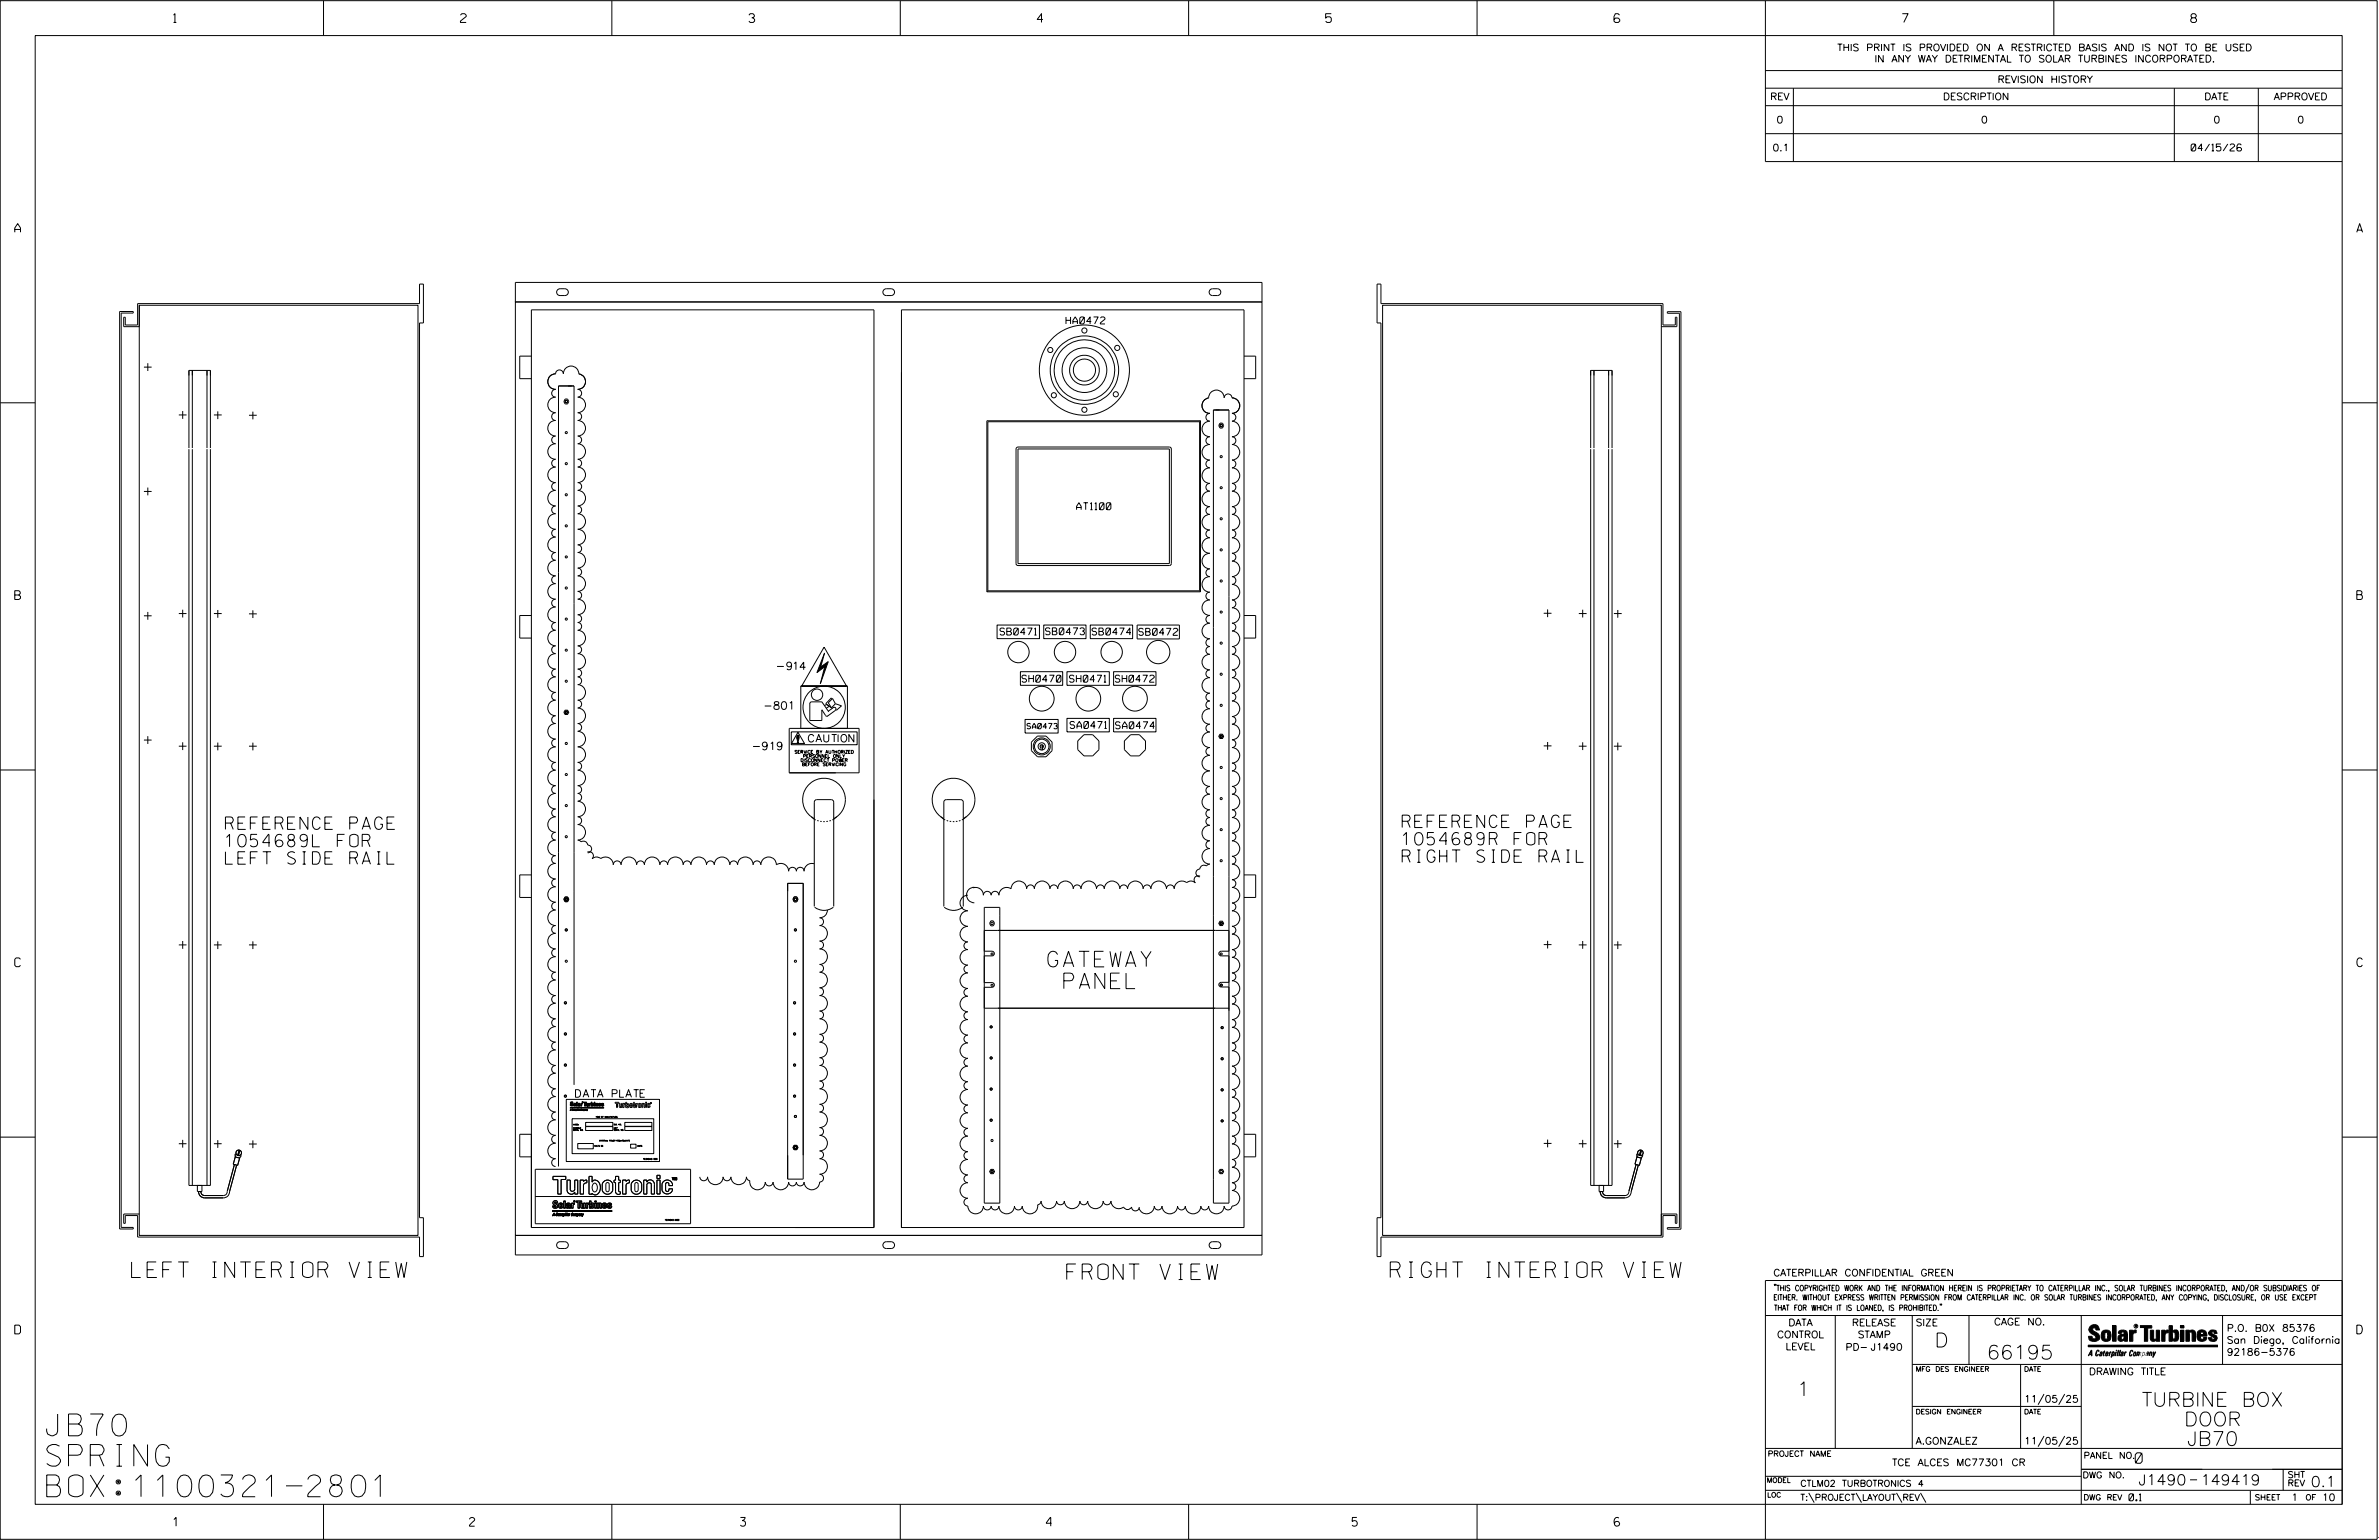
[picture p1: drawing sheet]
<svg xmlns="http://www.w3.org/2000/svg" width="864mm" height="559mm" viewBox="0 0 864 559" stroke-linecap="round" stroke-linejoin="round" font-family="sans-serif">
<defs><g id="words">
<g font-size="7.9">
<text x="17" y="521">JB70</text>
<text x="17" y="532">SPRING</text>
<text x="17" y="543.1">BOX:1100321-2801</text>
</g>
<g font-size="5.6">
<text x="380.4" y="350.8">GATEWAY</text>
<text x="386.2" y="358.7">PANEL</text>
<text x="47.8" y="463.5">LEFT INTERIOR VIEW</text>
<text x="387.2" y="464.3">FRONT VIEW</text>
<text x="504.7" y="463.5">RIGHT INTERIOR VIEW</text>
</g>
<g font-size="5.1">
<text x="702.3" y="488.8">D</text>
<text x="721.2" y="493.2">66195</text>
<text x="652.2" y="506.5">1</text>
<text x="777.5" y="510.3">TURBINE BOX</text>
<text x="792.8" y="517.4">DOOR</text>
<text x="793.9" y="524.5">JB70</text>
</g>
<g font-size="4.5">
<text x="81.8" y="300.9">REFERENCE PAGE</text>
<text x="509" y="300.3">REFERENCE PAGE</text>
<text x="81.8" y="307.3">1054689L FOR</text>
<text x="509" y="306.6">1054689R FOR</text>
<text x="81.8" y="313.6">LEFT SIDE RAIL</text>
<text x="509" y="312.9">RIGHT SIDE RAIL</text>
</g>
<g font-size="3.8">
<text x="775.1" y="531">0</text>
<text x="776.3" y="538.9">J1490</text>
<text x="798.8" y="538.9">149419</text>
<text x="838.8" y="539.5">0.1</text>
</g>
<g font-size="3.2">
<text x="63" y="8.2">1</text>
<text x="167.2" y="8.2">2</text>
<text x="271.8" y="8.2">3</text>
<text x="376.5" y="8.2">4</text>
<text x="481.2" y="8.2">5</text>
<text x="690.6" y="8.2">7</text>
<text x="795.3" y="8.2">8</text>
<text x="5.4" y="84.3">A</text>
<text x="855.5" y="84.3">A</text>
<text x="5.4" y="217.5">B</text>
<text x="855.6" y="217.5">B</text>
<text x="5.4" y="350.8">C</text>
<text x="855.6" y="350.8">C</text>
<text x="5.4" y="484">D</text>
<text x="855.6" y="484">D</text>
<text x="62.8" y="553.8">1</text>
<text x="170.4" y="553.8">2</text>
<text x="268.8" y="553.8">3</text>
<text x="379.8" y="553.8">4</text>
<text x="490.8" y="553.8">5</text>
<text x="585.9" y="553.8">6</text>
</g>
<g font-size="2.8">
<text x="282.1" y="243">-914</text>
<text x="277.1" y="257.4">-801</text>
<text x="272.8" y="272.1">-919</text>
</g>
<g font-size="2.7">
<text x="293.4" y="269.2">CAUTION</text>
<text x="208.9" y="398.1">DATA PLATE</text>
</g>
<g font-size="2.5">
<text x="666.9" y="18.5">THIS PRINT IS PROVIDED ON A RESTRICTED BASIS AND IS NOT TO BE USED</text>
<text x="680.5" y="22.6">IN ANY WAY DETRIMENTAL TO SOLAR TURBINES INCORPORATED.</text>
<text x="725.1" y="30">REVISION HISTORY</text>
<text x="642.6" y="36.3">REV</text>
<text x="705.3" y="36.3">DESCRIPTION</text>
<text x="800.2" y="36.3">DATE</text>
<text x="825.4" y="36.3">APPROVED</text>
<text x="644.9" y="44.7">0</text>
<text x="719.1" y="44.7">0</text>
<text x="803.5" y="44.7">0</text>
<text x="834" y="44.7">0</text>
<text x="643.5" y="54.8">0.1</text>
<text x="795.4" y="54.8">04/15/26</text>
<text x="387" y="117.6">HA0472</text>
<text x="390.8" y="185">AT1100</text>
<text x="363" y="230.4">SB0471</text>
<text x="379.5" y="230.3">SB0473</text>
<text x="396.4" y="230.4">SB0474</text>
<text x="413.4" y="230.5">SB0472</text>
<text x="371" y="247.5">SH0470</text>
<text x="388.2" y="247.5">SH0471</text>
<text x="404.8" y="247.5">SH0472</text>
<text x="388.4" y="264.3">SA0471</text>
<text x="404.9" y="264.5">SA0474</text>
<text x="643.8" y="463">CATERPILLAR CONFIDENTIAL GREEN</text>
<text x="645.1" y="485.5">CONTROL</text>
<text x="649.2" y="481.1">DATA</text>
<text x="672.3" y="481.1">RELEASE</text>
<text x="674.4" y="485.5">STAMP</text>
<text x="695.4" y="481.1">SIZE</text>
<text x="723.8" y="480.8">CAGE NO.</text>
<text x="808.4" y="483.1">P.O. B0X 85376</text>
<text x="648.2" y="489.8">LEVEL</text>
<text x="669.9" y="490">PD- J1490</text>
<text x="808.4" y="487.5">San Diego, California</text>
<text x="808.4" y="491.8">92186-5376</text>
<text x="758.3" y="498.9">DRAWING TITLE</text>
<text x="734.8" y="508.9">11/05/25</text>
<text x="695.4" y="524.1">A.GONZALEZ</text>
<text x="734.8" y="524.1">11/05/25</text>
<text x="686.8" y="531.9">TCE ALCES MC77301 CR</text>
<text x="772.8" y="544.6">0.1</text>
<text x="831.8" y="544.6">1</text>
<text x="842.9" y="544.6">10</text>
</g>
<g font-size="2.3">
<text x="756.4" y="529.2">PANEL NO.</text>
<text x="653.5" y="539.4">CTLM02 TURBOTRONICS 4</text>
<text x="756" y="536.3">DWG NO.</text>
<text x="830.4" y="539.3">REV</text>
<text x="830.4" y="536.2">SHT</text>
<text x="653.5" y="544.5">T:\PROJECT\LAYOUT\REV\</text>
</g>
<g font-size="2">
<text x="372.8" y="264.5">SA0473</text>
<text x="643.8" y="468.4">&quot;THIS COPYRIGHTED WORK AND THE INFORMATION HEREIN IS PROPRIETARY TO CATERPILLAR INC., SOLAR TURBINES INCORPORATED, AND/OR SUBSIDIARIES OF</text>
<text x="643.8" y="471.8">EITHER. WITHOUT EXPRESS WRITTEN PERMISSION FROM CATERPILLAR INC. OR SOLAR TURBINES INCORPORATED, ANY COPYING, DISCLOSURE, OR USE EXCEPT</text>
<text x="644" y="475.6">THAT FOR WHICH IT IS LOANED, IS PROHIBITED.&quot;</text>
<text x="641.7" y="528.5">PROJECT NAME</text>
<text x="756.3" y="544.3">DWG REV</text>
<text x="818.5" y="544.3">SHEET</text>
<text x="836.9" y="544.3">OF</text>
</g>
<g font-size="1.8">
<text x="695.4" y="497.6">MFG DES ENGINEER</text>
<text x="734.8" y="497.6">DATE</text>
<text x="695.4" y="513.1">DESIGN ENGINEER</text>
<text x="734.8" y="513.1">DATE</text>
<text x="641.3" y="538">MODEL</text>
<text x="641.5" y="543.3">LOC</text>
</g>
<g font-size="1.1">
<text x="288.6" y="273.4">SERVICE BY AUTHORIZED</text>
<text x="291.7" y="274.9">PERSONNEL ONLY</text>
<text x="290.8" y="276.4">DISCONNECT POWER</text>
<text x="291.3" y="277.9">BEFORE SERVICING</text>
</g>
<text font-size=".9" x="775.1" y="481.7">R</text>
<g font-size=".5">
<text x="233.4" y="420.8">1034040-956</text>
<text x="241.3" y="442.9">1034040-903</text>
</g>
<g font-size=".4">
<text x="216.3" y="405.5">YEAR OF MANUFACTURE:</text>
<text x="208.1" y="408.3">MODEL</text>
<text x="208.1" y="409.5">CONSOLE</text>
<text x="208.1" y="410.3">SERIAL NO.</text>
<text x="222.8" y="408.3">S.O. NO.</text>
<text x="222.8" y="409.5">UNIT</text>
<text x="215.8" y="416">VOLTS DC</text>
<text x="231.4" y="416">AMPS</text>
</g>
<text font-size=".2" x="211.4" y="400">R</text>
</g></defs>
<g fill="none" stroke="#000" stroke-width=".36">
<path d="M.1 .2h862.8v558.4h-862.8zM12.8 12.9h837.4v533h-837.4zM117.4 .2v12.7M222.1 .2v12.7M326.8 .2v12.7M431.5 .2v12.7M536.2 .2v12.7M587.9 5.5l-.5-.5h-1l-.5 1v1.7l.5 .4h1l.6-.4v-.6l-.6-.5h-1l-.5 .5M640.9 .2v58.4h209.3M745.6 .2v12.7M640.9 25.6h209.3M640.9 32h209.3"/>
<path d="M640.9 38.3h209.3M651 32v26.6M789.3 32v26.6M819.8 32v26.6M640.9 48.5h209.3M43.4 113h5v.6h-4.4v331.8h4.4v.5h-5zM50.6 110.8h101.1v337.5h-101.1zM50.6 110.8v7.7h-5.7v-3.4h.6v2.8h4.5v-7.7h102.3v-7.1h1.4v14.1h-1.4v324.7h1.4v14.1h-1.4v-7.1h-102.3v-7.8h-4.5v2.8h-.6v-3.4h5.7M187.1 109.6h271v338.7h-271zM187.1 102.5h271v7.1h-271zM192.9 112.4h124.4v333h-124.4zM202.6 105l2.4-.2a1.24 1.24 0 0 1 1.3 1.2 1.24 1.24 0 0 1-1.3 1.2h-1.7a1.23 1.23 0 0 1-1.2-.8 1.23 1.23 0 0 1 .5-1.4z"/>
<path d="M321 105l2.5-.2a1.23 1.23 0 0 1 1.2 1.2 1.23 1.23 0 0 1-1.2 1.2h-1.8a1.23 1.23 0 0 1-1.1-.8 1.23 1.23 0 0 1 .4-1.4zM327.2 112.4h124.4v333h-124.4zM439.4 105l2.5-.2a1.23 1.23 0 0 1 1.3 1.2 1.23 1.23 0 0 1-1.3 1.2h-1.7a1.23 1.23 0 0 1-1.2-.8 1.23 1.23 0 0 1 .4-1.4zM501.9 110.8h101.2v337.5h-101.2zM603.1 118.5h5.6v-3.4h-.5v2.8h-4.5v-7.7h-102.4v-7.1h-1.4v14.1h1.4v324.7h-1.4v14.1h1.4v-7.1h102.4v-7.8h4.5v2.8h.5v-3.4h-5.6v7.8M605.3 113.1h4.9v332.9h-4.9v-.5h4.3v-331.8h-4.3zM52.2 133.2h2.8M53.7 131.8v2.8M69.8 134.4v28.2M75.1 134.4v28.2M192.9 129.2h-4.2v8.2h4.2M210.1 135.7a2.82 2.82 0 0 1 2.4 3 2.82 2.82 0 0 1-2.8 2.6"/>
<path d="M451.6 129.2h4.2v8.2h-4.2M578.6 134.4v28.2M584 134.4v28.2M.1 146.2h12.7M64.9 150.6h2.8M66.3 149.2v2.8M77.6 150.6h2.9M79.1 149.3v2.8M90.4 150.7h2.8M91.8 149.4v2.8M205.1 144.8h.9l.5 .9-.5 .9h-.9l-.4-.9zM209.7 141.3a2.84 2.84 0 0 0 2.9-2.7 2.84 2.84 0 0 0-2.5-3 2.8 2.8 0 0 0-2.8-2.8 2.8 2.8 0 0 0-2.8 2.8 1.41 1.41 0 0 0-1.4-1.4 1.41 1.41 0 0 0-1.4 1.4 2.82 2.82 0 0 0-2.8 2.9 2.82 2.82 0 0 0 2.8 2.8 1.41 1.41 0 0 0-1.4 1.4 1.41 1.41 0 0 0 1.4 1.4 2.82 2.82 0 0 0-2.8 2.8 2.82 2.82 0 0 0 2.8 2.9 1.41 1.41 0 0 0-1.4 1.4 1.41 1.41 0 0 0 1.4 1.4 2.82 2.82 0 0 0-2.8 2.8 2.82 2.82 0 0 0 2.8 2.8 1.39 1.39 0 0 0-1.4 1.4 1.39 1.39 0 0 0 1.4 1.4 2.82 2.82 0 0 0-2.8 2.8 2.82 2.82 0 0 0 2.8 2.9 1.41 1.41 0 0 0-1.4 1.4 1.41 1.41 0 0 0 1.4 1.4 2.82 2.82 0 0 0-2.8 2.8 2.82 2.82 0 0 0 2.8 2.8 1.41 1.41 0 0 0-1.4 1.4 1.41 1.41 0 0 0 1.4 1.4 2.82 2.82 0 0 0-2.8 2.9 2.82 2.82 0 0 0 2.8 2.8 1.41 1.41 0 0 0-1.4 1.4 1.41 1.41 0 0 0 1.4 1.4 2.82 2.82 0 0 0-2.8 2.8 2.82 2.82 0 0 0 2.8 2.9 1.41 1.41 0 0 0-1.4 1.4 1.41 1.41 0 0 0 1.4 1.4 2.8 2.8 0 0 0-2.8 2.8 2.8 2.8 0 0 0 2.8 2.8 1.41 1.41 0 0 0-1.4 1.4 1.41 1.41 0 0 0 1.4 1.4 2.82 2.82 0 0 0-2.8 2.8 2.82 2.82 0 0 0 2.8 2.9 1.41 1.41 0 0 0-1.4 1.4 1.41 1.41 0 0 0 1.4 1.4 2.82 2.82 0 0 0-2.8 2.8 2.82 2.82 0 0 0 2.8 2.8 1.41 1.41 0 0 0-1.4 1.4 1.41 1.41 0 0 0 1.4 1.4 2.82 2.82 0 0 0-2.8 2.9 2.82 2.82 0 0 0 2.8 2.8 1.41 1.41 0 0 0-1.4 1.4 1.41 1.41 0 0 0 1.4 1.4 2.82 2.82 0 0 0-2.8 2.8 2.82 2.82 0 0 0 2.8 2.9 1.41 1.41 0 0 0-1.4 1.4 1.41 1.41 0 0 0 1.4 1.4 2.8 2.8 0 0 0-2.8 2.8 2.8 2.8 0 0 0 2.8 2.8 1.41 1.41 0 0 0-1.4 1.4 1.41 1.41 0 0 0 1.4 1.4 2.82 2.82 0 0 0-2.8 2.8 2.82 2.82 0 0 0 2.8 2.8 1.41 1.41 0 0 0-1.4 1.5 1.41 1.41 0 0 0 1.4 1.4 2.82 2.82 0 0 0-2.8 2.8 2.82 2.82 0 0 0 2.8 2.8 1.41 1.41 0 0 0-1.4 1.4 1.41 1.41 0 0 0 1.4 1.4 2.82 2.82 0 0 0-2.8 2.9 2.82 2.82 0 0 0 2.8 2.8 1.41 1.41 0 0 0-1.4 1.4 1.41 1.41 0 0 0 1.4 1.4 2.82 2.82 0 0 0-2.8 2.8 2.82 2.82 0 0 0 2.8 2.8 1.41 1.41 0 0 0-1.4 1.5 1.41 1.41 0 0 0 1.4 1.4 2.8 2.8 0 0 0-2.8 2.8 2.8 2.8 0 0 0 2.8 2.8 1.41 1.41 0 0 0-1.4 1.4 1.41 1.41 0 0 0 1.4 1.4 2.82 2.82 0 0 0-2.8 2.8 2.82 2.82 0 0 0 2.8 2.8 1.41 1.41 0 0 0-1.4 1.5 1.41 1.41 0 0 0 1.4 1.4 2.82 2.82 0 0 0-2.8 2.8 2.82 2.82 0 0 0 2.8 2.8 1.41 1.41 0 0 0-1.4 1.4 1.41 1.41 0 0 0 1.4 1.4 2.82 2.82 0 0 0-2.8 2.9 2.82 2.82 0 0 0 2.8 2.8 1.41 1.41 0 0 0-1.4 1.4 1.41 1.41 0 0 0 1.4 1.4 2.82 2.82 0 0 0-2.8 2.8 2.82 2.82 0 0 0 2.8 2.8 1.41 1.41 0 0 0-1.4 1.5 1.41 1.41 0 0 0 1.4 1.4 2.8 2.8 0 0 0-2.8 2.8 2.8 2.8 0 0 0 2.8 2.8 1.41 1.41 0 0 0-1.4 1.4 1.41 1.41 0 0 0 1.4 1.4 2.82 2.82 0 0 0-2.8 2.8 2.82 2.82 0 0 0 2.8 2.8 1.41 1.41 0 0 0-1.4 1.5 1.41 1.41 0 0 0 1.4 1.4 2.82 2.82 0 0 0-2.8 2.8 2.82 2.82 0 0 0 2.8 2.8 1.41 1.41 0 0 0-1.4 1.4 1.41 1.41 0 0 0 1.4 1.4 2.82 2.82 0 0 0-2.8 2.9 2.82 2.82 0 0 0 2.8 2.8 1.41 1.41 0 0 0-1.4 1.4 1.41 1.41 0 0 0 1.4 1.4 2.82 2.82 0 0 0-2.8 2.8 2.82 2.82 0 0 0 2.8 2.8 1.39 1.39 0 0 0-1.4 1.4 1.39 1.39 0 0 0 1.4 1.4 2.82 2.82 0 0 0-2.8 2.9 2.82 2.82 0 0 0 2.8 2.8 1.41 1.41 0 0 0-1.4 1.4 1.41 1.41 0 0 0 1.4 1.4 2.82 2.82 0 0 0-2.8 2.8 2.82 2.82 0 0 0 2.8 2.8 1.41 1.41 0 0 0-1.4 1.5 1.41 1.41 0 0 0 1.4 1.4 2.82 2.82 0 0 0-2.8 2.8 2.82 2.82 0 0 0 2.8 2.8 1.41 1.41 0 0 0-1.4 1.4 1.41 1.41 0 0 0 1.4 1.4 2.82 2.82 0 0 0-2.8 2.9 2.82 2.82 0 0 0 2.8 2.8 1.41 1.41 0 0 0-1.4 1.4 1.41 1.41 0 0 0 1.4 1.4 2.8 2.8 0 0 0-2.8 2.8 2.8 2.8 0 0 0 2.8 2.8 1.41 1.41 0 0 0-1.4 1.4 1.41 1.41 0 0 0 1.4 1.4 2.82 2.82 0 0 0-2.8 2.9 2.82 2.82 0 0 0 2.8 2.8 1.41 1.41 0 0 0-1.4 1.4 1.41 1.41 0 0 0 1.4 1.4 2.82 2.82 0 0 0-2.8 2.8 2.82 2.82 0 0 0 2.8 2.8 1.41 1.41 0 0 0-1.4 1.5 1.41 1.41 0 0 0 1.4 1.4"/>
<path d="M209.7 141.3a1.41 1.41 0 0 1 1.4 1.4 1.41 1.41 0 0 1-1.4 1.4 2.82 2.82 0 0 1 2.8 2.8 2.82 2.82 0 0 1-2.8 2.9 1.41 1.41 0 0 1 1.4 1.4 1.41 1.41 0 0 1-1.4 1.4 2.82 2.82 0 0 1 2.8 2.8 2.82 2.82 0 0 1-2.8 2.8 1.39 1.39 0 0 1 1.4 1.4 1.39 1.39 0 0 1-1.4 1.4 2.82 2.82 0 0 1 2.8 2.8 2.82 2.82 0 0 1-2.8 2.9 1.41 1.41 0 0 1 1.4 1.4 1.41 1.41 0 0 1-1.4 1.4 2.82 2.82 0 0 1 2.8 2.8 2.82 2.82 0 0 1-2.8 2.8 1.41 1.41 0 0 1 1.4 1.4 1.41 1.41 0 0 1-1.4 1.4 2.82 2.82 0 0 1 2.8 2.9 2.82 2.82 0 0 1-2.8 2.8 1.41 1.41 0 0 1 1.4 1.4 1.41 1.41 0 0 1-1.4 1.4 2.82 2.82 0 0 1 2.8 2.8 2.82 2.82 0 0 1-2.8 2.9 2.82 2.82 0 0 1 2.8 2.8 2.82 2.82 0 0 1-2.8 2.8 1.39 1.39 0 0 1 1.4 1.4 1.39 1.39 0 0 1-1.4 1.4 2.82 2.82 0 0 1 2.8 2.8 2.82 2.82 0 0 1-2.8 2.8 1.41 1.41 0 0 1 1.4 1.4 1.41 1.41 0 0 1-1.4 1.5 2.82 2.82 0 0 1 2.8 2.8 2.82 2.82 0 0 1-2.8 2.8 1.41 1.41 0 0 1 1.4 1.4 1.41 1.41 0 0 1-1.4 1.4 2.82 2.82 0 0 1 2.8 2.8 2.82 2.82 0 0 1-2.8 2.9 1.41 1.41 0 0 1 1.4 1.4 1.41 1.41 0 0 1-1.4 1.4 1.41 1.41 0 0 1 1.4 1.4 1.41 1.41 0 0 1-1.4 1.4 2.82 2.82 0 0 1 2.8 2.8 2.82 2.82 0 0 1-2.8 2.9 1.41 1.41 0 0 1 1.4 1.4 1.41 1.41 0 0 1-1.4 1.4 2.8 2.8 0 0 1 2.8 2.8 2.8 2.8 0 0 1-2.8 2.8 1.41 1.41 0 0 1 1.4 1.4 1.41 1.41 0 0 1-1.4 1.4 1.41 1.41 0 0 1 1.4 1.4 1.41 1.41 0 0 1-1.4 1.4 2.82 2.82 0 0 1 2.8 2.8 2.82 2.82 0 0 1-2.8 2.9 1.41 1.41 0 0 1 1.4 1.4 1.41 1.41 0 0 1-1.4 1.4 2.82 2.82 0 0 1 2.8 2.8 2.82 2.82 0 0 1-2.8 2.8 1.41 1.41 0 0 1 1.4 1.4 1.41 1.41 0 0 1-1.4 1.5 2.82 2.82 0 0 1 2.8 2.8 2.82 2.82 0 0 1-2.8 2.8 2.82 2.82 0 0 1 2.8 2.8 2.82 2.82 0 0 1-2.8 2.8 1.41 1.41 0 0 1 1.4 1.5 1.41 1.41 0 0 1-1.4 1.4 2.8 2.8 0 0 1 2.8 2.8 2.8 2.8 0 0 1-2.8 2.8 1.41 1.41 0 0 1 1.4 1.4 1.41 1.41 0 0 1-1.4 1.4 1.41 1.41 0 0 1 1.4 1.4 1.41 1.41 0 0 1-1.4 1.4 2.82 2.82 0 0 1 2.8 2.8 2.82 2.82 0 0 1-2.8 2.9 1.41 1.41 0 0 1 1.4 1.4 1.41 1.41 0 0 1-1.4 1.4 2.82 2.82 0 0 1 2.8 2.8 2.82 2.82 0 0 1-2.8 2.8l.7 .2a.72 .72 0 0 0 1.3 .2l1.1 .4 .6 1a1.41 1.41 0 0 1 1.4 1.4 1.41 1.41 0 0 1-1.4 1.5M435.5 153v61.4M435.5 153h-76.9v61.4M435.8 152.7l-.3 .3M435.8 152.7v62M435.8 152.7h-77.6v62M438.7 144.4a2.82 2.82 0 0 0-2.3 3 2.82 2.82 0 0 0 2.8 2.6M439.2 150a2.82 2.82 0 0 1-2.8-2.6 2.82 2.82 0 0 1 2.3-3 2.82 2.82 0 0 1 2.9-2.9 2.82 2.82 0 0 1 2.8 2.9 1.41 1.41 0 0 1 1.4-1.5 1.41 1.41 0 0 1 1.4 1.5 2.82 2.82 0 0 1 2.8 2.8 2.82 2.82 0 0 1-2.8 2.8 1.41 1.41 0 0 1 1.4 1.4 1.41 1.41 0 0 1-1.4 1.4 2.82 2.82 0 0 1 2.8 2.8 2.82 2.82 0 0 1-2.8 2.9 1.41 1.41 0 0 1 1.4 1.4 1.41 1.41 0 0 1-1.4 1.4 2.82 2.82 0 0 1 2.8 2.8 2.82 2.82 0 0 1-2.8 2.8 1.41 1.41 0 0 1 1.4 1.4 1.41 1.41 0 0 1-1.4 1.5 2.82 2.82 0 0 1 2.8 2.8 2.82 2.82 0 0 1-2.8 2.8 1.41 1.41 0 0 1 1.4 1.4 1.41 1.41 0 0 1-1.4 1.4 2.8 2.8 0 0 1 2.8 2.8 2.8 2.8 0 0 1-2.8 2.8 1.41 1.41 0 0 1 1.4 1.4 1.41 1.41 0 0 1-1.4 1.5 2.82 2.82 0 0 1 2.8 2.8 2.82 2.82 0 0 1-2.8 2.8 1.41 1.41 0 0 1 1.4 1.4 1.41 1.41 0 0 1-1.4 1.4 2.82 2.82 0 0 1 2.8 2.8 2.82 2.82 0 0 1-2.8 2.9 1.41 1.41 0 0 1 1.4 1.4 1.41 1.41 0 0 1-1.4 1.4 2.82 2.82 0 0 1 2.8 2.8 2.82 2.82 0 0 1-2.8 2.8 1.41 1.41 0 0 1 1.4 1.4 1.41 1.41 0 0 1-1.4 1.5 2.82 2.82 0 0 1 2.8 2.8 2.82 2.82 0 0 1-2.8 2.8 1.41 1.41 0 0 1 1.4 1.4 1.41 1.41 0 0 1-1.4 1.4 2.8 2.8 0 0 1 2.8 2.8 2.8 2.8 0 0 1-2.8 2.8 1.41 1.41 0 0 1 1.4 1.4 1.41 1.41 0 0 1-1.4 1.5 2.82 2.82 0 0 1 2.8 2.8 2.82 2.82 0 0 1-2.8 2.8 1.41 1.41 0 0 1 1.4 1.4 1.41 1.41 0 0 1-1.4 1.4 2.82 2.82 0 0 1 2.8 2.8 2.82 2.82 0 0 1-2.8 2.9 1.41 1.41 0 0 1 1.4 1.4 1.41 1.41 0 0 1-1.4 1.4 2.82 2.82 0 0 1 2.8 2.8 2.82 2.82 0 0 1-2.8 2.8 1.41 1.41 0 0 1 1.4 1.4 1.41 1.41 0 0 1-1.4 1.5 2.82 2.82 0 0 1 2.8 2.8 2.82 2.82 0 0 1-2.8 2.8 1.39 1.39 0 0 1 1.4 1.4 1.39 1.39 0 0 1-1.4 1.4 2.82 2.82 0 0 1 2.8 2.8 2.82 2.82 0 0 1-2.8 2.8 1.41 1.41 0 0 1 1.4 1.4 1.41 1.41 0 0 1-1.4 1.5 2.82 2.82 0 0 1 2.8 2.8 2.82 2.82 0 0 1-2.8 2.8 1.41 1.41 0 0 1 1.4 1.4 1.41 1.41 0 0 1-1.4 1.4 2.82 2.82 0 0 1 2.8 2.8 2.82 2.82 0 0 1-2.8 2.9 1.41 1.41 0 0 1 1.4 1.4 1.41 1.41 0 0 1-1.4 1.4 2.82 2.82 0 0 1 2.8 2.8 2.82 2.82 0 0 1-2.8 2.8 1.41 1.41 0 0 1 1.4 1.4 1.41 1.41 0 0 1-1.4 1.5 2.8 2.8 0 0 1 2.8 2.8 2.8 2.8 0 0 1-2.8 2.8 1.41 1.41 0 0 1 1.4 1.4 1.41 1.41 0 0 1-1.4 1.4 2.82 2.82 0 0 1 2.8 2.8 2.82 2.82 0 0 1-2.8 2.8 1.41 1.41 0 0 1 1.4 1.4 1.41 1.41 0 0 1-1.4 1.4 2.82 2.82 0 0 1 2.8 2.9 2.82 2.82 0 0 1-2.8 2.8 1.41 1.41 0 0 1 1.4 1.4 1.41 1.41 0 0 1-1.4 1.4 2.82 2.82 0 0 1 2.8 2.8 2.82 2.82 0 0 1-2.8 2.9 1.41 1.41 0 0 1 1.4 1.4 1.41 1.41 0 0 1-1.4 1.4 2.82 2.82 0 0 1 2.8 2.8 2.82 2.82 0 0 1-2.8 2.8 1.41 1.41 0 0 1 1.4 1.4 1.41 1.41 0 0 1-1.4 1.4 2.8 2.8 0 0 1 2.8 2.9 2.8 2.8 0 0 1-2.8 2.8 1.41 1.41 0 0 1 1.4 1.4 1.41 1.41 0 0 1-1.4 1.4 2.82 2.82 0 0 1 2.8 2.8 2.82 2.82 0 0 1-2.8 2.8 1.41 1.41 0 0 1 1.4 1.4 1.41 1.41 0 0 1-1.4 1.4 2.82 2.82 0 0 1 2.8 2.9 2.82 2.82 0 0 1-2.8 2.8 1.41 1.41 0 0 1 1.4 1.4 1.41 1.41 0 0 1-1.4 1.4 2.82 2.82 0 0 1 2.8 2.8 2.82 2.82 0 0 1-2.8 2.9 1.41 1.41 0 0 1 1.4 1.4 1.41 1.41 0 0 1-1.4 1.4 2.82 2.82 0 0 1 2.8 2.8 2.82 2.82 0 0 1-2.8 2.8 1.41 1.41 0 0 1 1.4 1.4 1.41 1.41 0 0 1-1.4 1.4 2.8 2.8 0 0 1 2.8 2.9 2.8 2.8 0 0 1-2.8 2.8 1.41 1.41 0 0 1 1.4 1.4 1.41 1.41 0 0 1-1.4 1.4 2.82 2.82 0 0 1 2.8 2.8 2.82 2.82 0 0 1-2.8 2.8 1.41 1.41 0 0 1 1.4 1.4 1.41 1.41 0 0 1-1.4 1.4 2.82 2.82 0 0 1 2.8 2.9 2.82 2.82 0 0 1-2.8 2.8 1.41 1.41 0 0 1 1.4 1.4 1.41 1.41 0 0 1-1.4 1.4 2.82 2.82 0 0 1 2.8 2.8 2.82 2.82 0 0 1-2.8 2.9 1.41 1.41 0 0 1 1.4 1.4 1.41 1.41 0 0 1-1.4 1.4 2.82 2.82 0 0 1 2.8 2.8 2.82 2.82 0 0 1-2.8 2.8 1.41 1.41 0 0 1 1.4 1.4 1.41 1.41 0 0 1-1.4 1.4 2.8 2.8 0 0 1 2.8 2.8 2.8 2.8 0 0 1-2.8 2.9 1.41 1.41 0 0 1 1.4 1.4 1.41 1.41 0 0 1-1.4 1.4 2.82 2.82 0 0 1 2.8 2.8 2.82 2.82 0 0 1-2.8 2.8 1.41 1.41 0 0 1-1.4 1.4 1.41 1.41 0 0 1-1.4-1.4 2.82 2.82 0 0 1-2.8 2.8 2.82 2.82 0 0 1-2.9-2.8 1.41 1.41 0 0 1-1.4 1.4 1.41 1.41 0 0 1-1.4-1.4 2.82 2.82 0 0 1-2.8 2.8 2.82 2.82 0 0 1-2.8-2.8 1.41 1.41 0 0 1-1.4 1.4 1.41 1.41 0 0 1-1.4-1.4 2.82 2.82 0 0 1-2.9 2.8 2.82 2.82 0 0 1-2.8-2.8 1.39 1.39 0 0 1-1.4 1.4 1.39 1.39 0 0 1-1.4-1.4 2.83 2.83 0 0 1-2.4 2.8 2.83 2.83 0 0 1-3.1-2M439.2 150a1.41 1.41 0 0 0-1.4 1.4 1.41 1.41 0 0 0 1.4 1.4 2.82 2.82 0 0 0-2.8 2.8 2.82 2.82 0 0 0 2.8 2.9 1.41 1.41 0 0 0-1.4 1.4 1.41 1.41 0 0 0 1.4 1.4 2.82 2.82 0 0 0-2.8 2.8 2.82 2.82 0 0 0 2.8 2.8 1.41 1.41 0 0 0-1.4 1.4 1.41 1.41 0 0 0 1.4 1.5 2.82 2.82 0 0 0-2.8 2.8 2.82 2.82 0 0 0 2.8 2.8 1.41 1.41 0 0 0-1.4 1.4 1.41 1.41 0 0 0 1.4 1.4 2.8 2.8 0 0 0-2.8 2.8 2.8 2.8 0 0 0 2.8 2.8 1.41 1.41 0 0 0-1.4 1.4 1.41 1.41 0 0 0 1.4 1.5 2.82 2.82 0 0 0-2.8 2.8 2.82 2.82 0 0 0 2.8 2.8 1.41 1.41 0 0 0-1.4 1.4 1.41 1.41 0 0 0 1.4 1.4 2.82 2.82 0 0 0-2.8 2.8 2.82 2.82 0 0 0 2.8 2.9 2.82 2.82 0 0 0-2.8 2.8 2.82 2.82 0 0 0 2.8 2.8 1.41 1.41 0 0 0-1.4 1.4 1.41 1.41 0 0 0 1.4 1.4 2.82 2.82 0 0 0-2.8 2.9 2.82 2.82 0 0 0 2.8 2.8 1.41 1.41 0 0 0-1.4 1.4 1.41 1.41 0 0 0 1.4 1.4 2.8 2.8 0 0 0-2.8 2.8 2.8 2.8 0 0 0 2.8 2.8 1.41 1.41 0 0 0-1.4 1.4 1.41 1.41 0 0 0 1.4 1.4 2.82 2.82 0 0 0-2.8 2.9 2.82 2.82 0 0 0 2.8 2.8 1.41 1.41 0 0 0-1.4 1.4 1.41 1.41 0 0 0 1.4 1.4 1.41 1.41 0 0 0-1.4 1.4 1.41 1.41 0 0 0 1.4 1.4 2.82 2.82 0 0 0-2.8 2.8 2.82 2.82 0 0 0 2.8 2.9 1.41 1.41 0 0 0-1.4 1.4 1.41 1.41 0 0 0 1.4 1.4 2.82 2.82 0 0 0-2.8 2.8 2.82 2.82 0 0 0 2.8 2.8 1.41 1.41 0 0 0-1.4 1.4 1.41 1.41 0 0 0 1.4 1.5 1.41 1.41 0 0 0-1.4 1.4 1.41 1.41 0 0 0 1.4 1.4 2.8 2.8 0 0 0-2.8 2.8 2.8 2.8 0 0 0 2.8 2.8 1.41 1.41 0 0 0-1.4 1.4 1.41 1.41 0 0 0 1.4 1.4 2.82 2.82 0 0 0-2.8 2.8 2.82 2.82 0 0 0 2.8 2.9 1.41 1.41 0 0 0-1.4 1.4 1.41 1.41 0 0 0 1.4 1.4 2.82 2.82 0 0 0-2.8 2.8 2.82 2.82 0 0 0 2.8 2.8 2.82 2.82 0 0 0-2.8 2.8 2.82 2.82 0 0 0 2.8 2.9 1.41 1.41 0 0 0-1.4 1.4 1.41 1.41 0 0 0 1.4 1.4 2.82 2.82 0 0 0-2.8 2.8 2.82 2.82 0 0 0 2.8 2.8 1.41 1.41 0 0 0-1.4 1.4 1.41 1.41 0 0 0 1.4 1.5 1.41 1.41 0 0 0-1.4 1.4 1.41 1.41 0 0 0 1.4 1.4 2.8 2.8 0 0 0-2.8 2.8 2.8 2.8 0 0 0 2.8 2.8 1.41 1.41 0 0 0-1.4 1.4 1.41 1.41 0 0 0 1.4 1.4 2.82 2.82 0 0 0-2.8 2.8 2.82 2.82 0 0 0 2.8 2.8l-.7 .2-.5 .5a1.54 1.54 0 0 0-2.5 1.1 1.41 1.41 0 0 0-1.4 1.5 1.41 1.41 0 0 0 1.4 1.4M440.5 148.8h5.6v287.8h-5.6zM442.9 153.5h.9l.4 .9-.4 .9h-.9l-.5-.9zM850.2 146.2h12.7"/>
<path d="M52.2 178.3h2.8M53.7 176.9v2.8M68.6 162.6v-28.2h7.8v28.2M69.8 163v267.1M75.1 163v267.1M76.4 163v267.1h-7.8v-267.1M369 162.4l.5-.2h55l.5 .2 .2 .5v41.6l-.2 .5-.5 .2h-55l-.5-.2-.2-.5v-41.6zM369.5 162.9h55v41.6h-55zM577.4 162.6v-28.2h7.8v28.2M578.6 163v267.1M584 163v267.1M585.2 163v267.1h-7.8v-267.1"/>
<path d="M358.2 214.7h77.6M358.6 214.4l-.4 .3M358.6 214.4h76.9M435.5 214.4l.3 .3M52.2 223.4h2.8M53.7 222v2.9M64.9 222.6h2.8M66.3 221.2v2.8M77.6 222.6h2.9M79.1 221.3v2.9M90.4 222.7h2.8M91.8 221.4v2.9"/>
<path d="M192.9 223.3h-4.2v8.2h4.2M299.2 234.8l8.1 14.2h-16.3zM299.3 236.9l-1.4 5.1 2.8-1.9-2.9 8 1.6-6.2-2.9 2.2zM361.9 226.8h15.4v4.9h-15.4zM378.9 226.8h15.3v4.9h-15.3zM395.8 226.8h15.4v4.9h-15.4zM412.8 226.8h15.3v5h-15.3zM451.6 223.3h4.2v8.2h-4.2M560.4 222.5h2.8M561.8 221.1v2.8M573.1 222.6h2.8M574.5 221.2v2.8"/>
<path d="M585.9 222.6h2.8M587.3 221.3v2.9M205.1 257.7h.9l.5 .8-.5 .8h-.9l-.4-.8zM294 255.4l.4-.7h3.9l2.5 3.6M294 255.4v5.9M299.3 256l.8-.4 .9 .7-1 .7M300.5 259.8h-.7l-1.5-2.2v3.8h-4.4M300.7 258.1l1.6-1.2a.64 .64 0 0 1 1-.1 .64 .64 0 0 1-.1 1l-2.8 2.1M301.8 256.9l.4 .1M302.1 253.6l-.3-.3-2 2 2 1.6M303.2 255.3l-1.4 1.6M303.2 255.3l2.3 .8-1.8 1.6-.3-.1"/>
<path d="M303.2 255.3l-1-1.8-1.5 1.5 1.1 1.9M370.4 243.7h15.4v5h-15.4zM387.3 243.7h15.4v5h-15.4zM404.2 243.7h15.4v5h-15.4zM.1 279.4h12.7M52.2 268.5h2.8M53.7 267.1v2.8M64.9 270.8h2.8M66.3 269.3v2.9M77.6 270.8h2.9M79.1 269.5v2.8M90.4 270.8h2.8"/>
<path d="M91.8 269.5v2.8M286.5 264.3h25.4v16.1h-25.4zM287.2 265.6h24v4.6h-24zM289.1 267.5l.5 1.6 .6-1.6M289.4 269.4l.2 .2M289.5 269.3l.4 .1-.3 .2zM289.5 269.4v.1M289.5 269.3l.2 .3M289.5 269.3v.1M289.6 269.3l.2 .2M289.6 269.5h.1M289.6 269.4v.1"/>
<path d="M289.6 269.6h.1M289.6 269.6l.2-.3-.1 .3M289.7 265.7l2.3 4.1h-4.7zM289.7 269.3l-.2 .2M289.7 269.3l.2 .1M289.7 269.3h.1M289.7 269.5v.1M289.7 269.4l.1 .1M289.7 269.3l.1 .1M289.8 269.3l-.3 .2M289.8 269.4v.1M289.8 269.5h.1"/>
<path d="M289.9 269.4l-.2 .2M290.1 267.3l-.8 .5M290.7 264.3v-15.3h16.9v15.3M372.1 261.1h12v4.9h-12zM377.9 270.3v1.9M377.9 271.4a.63 .63 0 0 1-.2-.9 .63 .63 0 0 1 1 0 .63 .63 0 0 1-.3 .9M378.4 270.3v1.9M387.3 260.7h15.4v4.9h-15.4zM404.2 260.7h15.4v4.9h-15.4zM442.9 266.4h.9l.4 .8-.4 .8h-.9l-.5-.8zM560.4 270.7h2.8M561.8 269.2v2.9"/>
<path d="M573.1 270.8h2.8M574.5 269.3v2.9M585.9 270.8h2.8M587.3 269.5v2.8M850.2 279.4h12.7M294.5 296.4l1.6 1.1M295.6 297a7.7 7.7 0 0 1-2.5-11.7 7.7 7.7 0 0 1 12 0 7.7 7.7 0 0 1-2.5 11.7M296.7 297.7l.5 .2M297.7 298l.6 .1M298.8 298.1h.6M300.5 298l-.5 .1M301.6 297.7l-.5 .2"/>
<path d="M303.7 296.4l-1.5 1.1M341.5 296.4l1.6 1.1M342.6 297a7.7 7.7 0 0 1-2.5-11.7 7.7 7.7 0 0 1 12.1 0 7.7 7.7 0 0 1-2.5 11.7M343.6 297.7l.6 .2M344.7 298l.6 .1M345.9 298.1h.5M347.6 298l-.6 .1M348.7 297.7l-.6 .2M350.8 296.4l-1.6 1.1M192.9 317.5h-4.2v8.1h4.2M213.2 309.2a1.49 1.49 0 0 1 1.9 .5 1.49 1.49 0 0 1-.2 1.9 2.35 2.35 0 0 1 3.2-.1 2.84 2.84 0 0 1 3-.2 2.84 2.84 0 0 1 1.5 2.5 1.41 1.41 0 0 1 1.4-1.4 1.41 1.41 0 0 1 1.5 1.4 2.82 2.82 0 0 1 2.8-2.8 2.82 2.82 0 0 1 2.8 2.8 1.41 1.41 0 0 1 1.4-1.4 1.41 1.41 0 0 1 1.4 1.4 2.8 2.8 0 0 1 2.8-2.8 2.8 2.8 0 0 1 2.8 2.8 1.41 1.41 0 0 1 1.4-1.4 1.41 1.41 0 0 1 1.5 1.4 2.82 2.82 0 0 1 2.8-2.8 2.82 2.82 0 0 1 2.8 2.8 1.41 1.41 0 0 1 1.4-1.4 1.41 1.41 0 0 1 1.4 1.4 2.82 2.82 0 0 1 2.8-2.8 2.82 2.82 0 0 1 2.9 2.8 1.41 1.41 0 0 1 1.4-1.4 1.41 1.41 0 0 1 1.4 1.4 2.82 2.82 0 0 1 2.8-2.8 2.82 2.82 0 0 1 2.8 2.8 1.41 1.41 0 0 1 1.4-1.4 1.41 1.41 0 0 1 1.5 1.4 2.82 2.82 0 0 1 2.8-2.8 2.82 2.82 0 0 1 2.8 2.8 1.39 1.39 0 0 1 1.4-1.4 1.39 1.39 0 0 1 1.4 1.4 2.82 2.82 0 0 1 2.8-2.8 2.82 2.82 0 0 1 2.8 2.8 2.84 2.84 0 0 1 4.5 2.3 1.41 1.41 0 0 1 1.4-1.4 1.41 1.41 0 0 1 1.4 1.4 1.39 1.39 0 0 1 1.4-1.4 1.39 1.39 0 0 1 1.4 1.4 2.84 2.84 0 0 1 3.7-2.7M435.6 318a1.49 1.49 0 0 0-1.9 .4 1.49 1.49 0 0 0 .2 2 2.26 2.26 0 0 0-3.1-.1 2.78 2.78 0 0 0-3-.3 2.78 2.78 0 0 0-1.5 2.5 1.41 1.41 0 0 0-1.4-1.4 1.41 1.41 0 0 0-1.5 1.4 2.82 2.82 0 0 0-2.8-2.8 2.82 2.82 0 0 0-2.8 2.8 1.41 1.41 0 0 0-1.4-1.4 1.41 1.41 0 0 0-1.4 1.4 2.82 2.82 0 0 0-2.8-2.8 2.82 2.82 0 0 0-2.9 2.8 1.41 1.41 0 0 0-1.4-1.4 1.41 1.41 0 0 0-1.4 1.4 2.82 2.82 0 0 0-2.8-2.8 2.82 2.82 0 0 0-2.8 2.8 1.41 1.41 0 0 0-1.4-1.4 1.41 1.41 0 0 0-1.5 1.4 2.8 2.8 0 0 0-2.8-2.8 2.8 2.8 0 0 0-2.8 2.8 1.41 1.41 0 0 0-1.4-1.4 1.41 1.41 0 0 0-1.4 1.4 2.82 2.82 0 0 0-2.8-2.8 2.82 2.82 0 0 0-2.8 2.8 1.41 1.41 0 0 0-1.4-1.4 1.41 1.41 0 0 0-1.5 1.4 2.82 2.82 0 0 0-2.8-2.8 2.82 2.82 0 0 0-2.8 2.8 1.41 1.41 0 0 0-1.4-1.4 1.41 1.41 0 0 0-1.4 1.4 2.82 2.82 0 0 0-2.8-2.8 2.82 2.82 0 0 0-2.9 2.8 2.82 2.82 0 0 0-4.4 2.3 1.41 1.41 0 0 0-1.4-1.4 1.41 1.41 0 0 0-1.4 1.4 1.41 1.41 0 0 0-1.4-1.4 1.41 1.41 0 0 0-1.4 1.4 2.81 2.81 0 0 0-3.7-2.6"/>
<path d="M451.6 317.5h4.2v8.1h-4.2M205.1 325.4h.9l.5 .9-.5 .9h-.9l-.4-.9zM205.1 325.5h.9l.5 .8-.5 .8h-.9l-.4-.8zM285.9 320.5h5.7v107.3h-5.7zM288.3 325.4h.9l.5 .9-.5 .9h-.9l-.4-.9zM295.6 328.9v-37.9l.3-.6 .6-.2h5.3l.6 .2 .2 .6v37.9M295.7 329.2a5.6 5.6 0 0 0 6.8 0M300.4 330.2a2.77 2.77 0 0 1-2.9 2.8 1.41 1.41 0 0 1 1.4 1.4 1.41 1.41 0 0 1-1.4 1.4 2.82 2.82 0 0 1 2.9 2.9 2.82 2.82 0 0 1-2.9 2.8 1.41 1.41 0 0 1 1.4 1.4 1.41 1.41 0 0 1-1.4 1.4 2.82 2.82 0 0 1 2.9 2.8 2.82 2.82 0 0 1-2.9 2.9 1.41 1.41 0 0 1 1.4 1.4 1.41 1.41 0 0 1-1.4 1.4 2.82 2.82 0 0 1 2.9 2.8 2.82 2.82 0 0 1-2.9 2.8 1.41 1.41 0 0 1 1.4 1.4 1.41 1.41 0 0 1-1.4 1.4 2.8 2.8 0 0 1 2.9 2.8 2.8 2.8 0 0 1-2.9 2.9 1.41 1.41 0 0 1 1.4 1.4 1.41 1.41 0 0 1-1.4 1.4 2.82 2.82 0 0 1 2.9 2.8 2.82 2.82 0 0 1-2.9 2.8 1.41 1.41 0 0 1 1.4 1.4 1.41 1.41 0 0 1-1.4 1.4 2.82 2.82 0 0 1 2.9 2.9 2.82 2.82 0 0 1-2.9 2.8 1.41 1.41 0 0 1 1.4 1.4 1.41 1.41 0 0 1-1.4 1.4 2.82 2.82 0 0 1 2.9 2.8 2.82 2.82 0 0 1-2.9 2.9 1.41 1.41 0 0 1 1.4 1.4 1.41 1.41 0 0 1-1.4 1.4 2.82 2.82 0 0 1 2.9 2.8 2.82 2.82 0 0 1-2.9 2.8 1.39 1.39 0 0 1 1.4 1.4 1.39 1.39 0 0 1-1.4 1.4 2.82 2.82 0 0 1 2.9 2.8 2.82 2.82 0 0 1-2.9 2.9 1.41 1.41 0 0 1 1.4 1.4 1.41 1.41 0 0 1-1.4 1.4 2.82 2.82 0 0 1 2.9 2.8 2.82 2.82 0 0 1-2.9 2.8 1.41 1.41 0 0 1 1.4 1.4 1.41 1.41 0 0 1-1.4 1.4 2.82 2.82 0 0 1 2.9 2.9 2.82 2.82 0 0 1-2.9 2.8 1.41 1.41 0 0 1 1.4 1.4 1.41 1.41 0 0 1-1.4 1.4 2.82 2.82 0 0 1-2.8 2.8 2.82 2.82 0 0 1-2.8-2.8 1.39 1.39 0 0 1-1.4 1.4 1.39 1.39 0 0 1-1.4-1.4 1.41 1.41 0 0 1-1.4 1.4 1.41 1.41 0 0 1-1.4-1.4 2.82 2.82 0 0 1-2.8 2.8 2.82 2.82 0 0 1-2.9-2.8 1.41 1.41 0 0 1-1.4 1.4 1.41 1.41 0 0 1-1.4-1.4 2.83 2.83 0 0 1-3.1 2.8 2.83 2.83 0 0 1-2.5-3.3l-.7-.3-.5-1.1-.1 .5a2.82 2.82 0 0 1-3 2.4 2.82 2.82 0 0 1-2.6-2.9 1.41 1.41 0 0 1-1.4 1.4 1.41 1.41 0 0 1-1.4-1.4 2.82 2.82 0 0 1-2.8 2.9 2.82 2.82 0 0 1-2.8-2.9 1.41 1.41 0 0 1-1.5 1.4 1.41 1.41 0 0 1-1.4-1.4M342.6 328.9v-37.9l.3-.6 .6-.2h5.3l.6 .2 .3 .6v37.9M342.8 329.2a5.6 5.6 0 0 0 6.7 0M351.3 324.8a2.82 2.82 0 0 0-2.8 2.9 2.82 2.82 0 0 0 2.8 2.8 2.82 2.82 0 0 0-2.8 2.8 2.82 2.82 0 0 0 2.8 2.8 2.82 2.82 0 0 0-2.8 2.8 2.82 2.82 0 0 0 2.8 2.9 1.39 1.39 0 0 0-1.4 1.4 1.39 1.39 0 0 0 1.4 1.4 2.82 2.82 0 0 0-2.8 2.8 2.82 2.82 0 0 0 2.8 2.8 1.41 1.41 0 0 0-1.4 1.4 1.41 1.41 0 0 0 1.4 1.4 2.82 2.82 0 0 0-2.8 2.8 2.82 2.82 0 0 0 2.8 2.9 1.41 1.41 0 0 0-1.4 1.4 1.41 1.41 0 0 0 1.4 1.4 2.82 2.82 0 0 0-2.8 2.8 2.82 2.82 0 0 0 2.8 2.8 1.41 1.41 0 0 0-1.4 1.4 1.41 1.41 0 0 0 1.4 1.5 2.82 2.82 0 0 0-2.8 2.8 2.82 2.82 0 0 0 2.8 2.8 1.41 1.41 0 0 0-1.4 1.4 1.41 1.41 0 0 0 1.4 1.4 2.8 2.8 0 0 0-2.8 2.8 2.8 2.8 0 0 0 2.8 2.8 1.41 1.41 0 0 0-1.4 1.4 1.41 1.41 0 0 0 1.4 1.5 2.82 2.82 0 0 0-2.8 2.8 2.82 2.82 0 0 0 2.8 2.8 1.41 1.41 0 0 0-1.4 1.4 1.41 1.41 0 0 0 1.4 1.4 2.82 2.82 0 0 0-2.8 2.8 2.82 2.82 0 0 0 2.8 2.9 1.41 1.41 0 0 0-1.4 1.4 1.41 1.41 0 0 0 1.4 1.4 2.82 2.82 0 0 0-2.8 2.8 2.82 2.82 0 0 0 2.8 2.8 1.41 1.41 0 0 0-1.4 1.4 1.41 1.41 0 0 0 1.4 1.5 2.82 2.82 0 0 0-2.8 2.8 2.82 2.82 0 0 0 2.8 2.8 1.41 1.41 0 0 0-1.4 1.4 1.41 1.41 0 0 0 1.4 1.4 2.8 2.8 0 0 0-2.8 2.8 2.8 2.8 0 0 0 2.8 2.8 1.41 1.41 0 0 0-1.4 1.4 1.41 1.41 0 0 0 1.4 1.5 2.82 2.82 0 0 0-2.8 2.8 2.82 2.82 0 0 0 2.8 2.8 1.41 1.41 0 0 0-1.4 1.4 1.41 1.41 0 0 0 1.4 1.4 2.82 2.82 0 0 0 2.9 2.8 2.82 2.82 0 0 0 2.8-2.8 1.41 1.41 0 0 0 1.4 1.4 1.41 1.41 0 0 0 1.4-1.4 1.41 1.41 0 0 0 1.4 1.4 1.41 1.41 0 0 0 1.4-1.4 2.82 2.82 0 0 0 2.8 2.8 2.82 2.82 0 0 0 2.9-2.8 1.41 1.41 0 0 0 1.4 1.4 1.41 1.41 0 0 0 1.4-1.4 2.81 2.81 0 0 0 3 2.8 2.81 2.81 0 0 0 2.6-3.2M353.7 321.9a2.82 2.82 0 0 0-2.8 2.9 2.82 2.82 0 0 0 2.8 2.8"/>
<path d="M357.3 329.2h5.6v107.4h-5.6zM357.3 337.6h88.8M359.7 334.2h.9l.4 .9-.4 .9h-.9l-.5-.9zM442.9 334.3h.9l.4 .8-.4 .7h-.9l-.5-.7zM64.9 342.9h2.8M66.3 341.5v2.8M77.6 342.9h2.9M79.1 341.6v2.8M90.4 342.9h2.8M91.8 341.6v2.8M357.3 356.6h2.8a.85 .85 0 0 1 .9 .8 .85 .85 0 0 1-.9 .8h-2.8M357.3 345.2h2.8a.85 .85 0 0 1 .9 .8 .85 .85 0 0 1-.9 .9h-2.8"/>
<path d="M446.1 345.2h-2.8a.85 .85 0 0 0-.8 .8 .85 .85 0 0 0 .8 .9h2.8M446.1 356.4h-2.8a.85 .85 0 0 0-.8 .9 .85 .85 0 0 0 .8 .8h2.8M560.4 342.8h2.8M561.8 341.4v2.8M573.1 342.9h2.8M574.5 341.5v2.8M585.9 342.9h2.8M587.3 341.6v2.8M357.3 365.8h88.8M205.6 398.9h33.8v22.6h-33.8zM207.1 399.9h.8l.1 .4-.6-.1 .6 .4-.1 .7-.8-.1-.1-.3 .7 .1-.6-.5zM208.4 393.7v-253.6h-5.7v283.2"/>
<path d="M209.2 399.9h.4v1.5h-.4zM211.3 399.8h.3v.2h-.3zM211.8 399.9h1.1v.3h-.4v1.2h-.3v-1.2h-.4zM214.6 399.9h.3v1.5h-.3zM215.7 399.9h.3v.3h-.3zM223.3 400h1.3v.3h-.4v1.6h-.4v-1.6h-.5zM227.1 400h.4v.6a.7 .7 0 0 1 .9 .4 .7 .7 0 0 1-.4 .9h-.9zM229.9 400h.4l.2 .4-.2 1.5-.4-.3zM234.4 399.9h.3v.3h-.3zM.1 412.6h12.7M64.9 415h2.8M66.3 413.6v2.8"/>
<path d="M77.6 415h2.9M79.1 413.7v2.8M85.4 419.8l1.6 .4-.7 2.7-1.6-.4zM85.5 418.6l-.1 1.3M86.8 417.3l-.5 1.9M87.1 417.4l-.6 1.9M87.5 419.2l-.5 1.1M90.4 415.1h2.8M91.8 413.8v2.8M192.9 411.6h-4.2v8.2h4.2M206.9 401.9l12.3 .2zM207.2 402.4l-.1 .4z"/>
<path d="M207.2 402.4l.1 .5h-.4zM207.7 405.9h29.6v12.7h-29.6zM208 402.7l.3-.1-.1 .3zM208.2 402.8h.1M208.5 402.5l-.1 .4zM208.6 401.2v-.9l.3 .1 .1 .8-.4 .2M208.6 402.6h.2l-.2 .4zM208.6 402.7h.1M209 402.6l-.1 .3zM209.2 402.6l.2 .3-.3 .2zM209.3 402.6l-.1 .3zM209.5 402.6l-.1 .3z"/>
<path d="M209.6 402.5h.1M209.7 414.9h5.7v1.9h-5.7zM209.8 400.5l.8-.1v1h-.2l-.1-.9zM209.8 402.4l-.1 .5zM210 402.4l-.2 .5zM210.2 402.8h.1M210.1 402.6l.2 .1-.3 .3zM210.3 401l-.3 .1 .4-.4-.7 .4 .2 .3 .5-.2M210.4 402.6l-.1 .3zM210.9 400.4l.6-.1-.3 1.1h-.3zM211.3 402.6v.3zM211.6 402.6h.3v.3v-.3l-.4 .3z"/>
<path d="M212.1 402.6l.2 .1-.3 .4zM212.2 402.6l-.1 .3zM212.5 402.8h.1M212.4 402.7l.2-.1-.2 .4zM212.6 407.3h9.9v1.4h-9.9zM212.6 408.8h9.9v1.4h-9.9zM212.8 402.6h.2l-.1 .3v-.3l-.2 .3zM212.8 400.4h.3l.2 .8 .1-.8h.3v1h-.8zM213.1 402.6v.3l.2-.3-.3 .5zM213.9 400.4l.6-.1-.3 1.1h-.3zM214.9 400.4l.6 .1-.1 .9-.5-.2 .3-.3zM215.7 400.4h.3v1h-.3z"/>
<path d="M216.2 400.4h.8l.1 1h-.4v-.9l-.2 .9h-.3zM217.3 400.5l.4-.2-.1 .9 .6-.2a.54 .54 0 0 1-.8 .3 .54 .54 0 0 1-.1-.8zM217.7 400.3l.4 .2 .1 .4h-.7l.3-.1zM217.7 413.9h.1M217.9 413.7h-.2v.4h.2M218.1 413.7l.2 .4M218.3 413.7l-.2 .4M218.3 400.5l.7-.1 .1 .2h-.5l.6 .5a.46 .46 0 0 1-.5 .3 .46 .46 0 0 1-.4-.4l.6 .1-.6-.3zM218.4 413.7h.3M218.5 413.7v.4M218.8 413.9h.2M219.1 413.7h-.3v.4h.3"/>
<path d="M219.2 413.9l.3-.1-.3-.1v.4M219.4 413.9l.1 .2M219.9 413.7v.4l-.3-.4v.4M220 414.1l.2-.4 .1 .4M220.1 414h.2M220.5 413.7v.4h.2M221.2 413.9l.3-.2h-.3v.4M222.1 413.7l.1 .4 .3-.4M222.6 413.9h.2M222.9 413.7h-.3v.4h.3M223 413.9l.3-.2h-.3v.4M223.1 409.9h-.3l.3 .2-.3 .1"/>
<path d="M223.2 413.9l.1 .2M223.3 410h.1M223.5 409.8h-.2v.4h.2M223.7 410l.2-.1-.2-.1v.4M223.8 410l.1 .2M223.9 413.9l.3-.2h-.3v.4M224 413.9l.2 .2M224.1 409.8v.4M224.2 410.2l.2-.4 .1 .4M224.3 410.1h.2M224.3 413.9h.2M224.6 413.7h-.3v.4h.3"/>
<path d="M224.6 409.8v.4h.3M224.8 400.4h.3v1l.4 .2 .1-1.2h.3v1.5h-.3v-.3l-.3 .3-.4-.1zM224.9 414l.1 .2M225.1 413.7l.2 .4 .1-.4M225.4 401.6h.1M225.6 413.7v.4M225.7 409.8v.4l-.3-.4v.4M225.8 413.9l.2-.2h-.2v.4M225.9 413.9l.2 .2M226.2 400.4h.7l-.3 .5v1h-.4zM226.2 413.9h.2M226.3 410.2h.1"/>
<path d="M226.5 413.7h-.3v.4h.3M226.6 414.1v-.4l.2 .4 .1-.4v.4M226.8 407.3h9.8v1.4h-9.8zM226.8 408.8h9.8v1.4h-9.8zM227.1 413.9h.2M227.4 413.7h-.3v.4h.3M227.8 413.7v.4l-.3-.4v.4M227.9 413.7h.2M228 413.7v.4M228.5 413.7h-.3l.3 .3-.3 .1M228.7 400.6l.4-.2 .4 .2 .2 .9-.4 .3h-.4l-.4-.3zM228.9 415.2h2v1.4h-2z"/>
<path d="M229.3 400.8h-.4l.1 .8 .3-.1M229.3 400.8v.7M229.3 400.8h.1M229.3 401.4h.1M230.7 400.4h.7l-.3 .5v1h-.4zM231.7 400.6l.5-.2 .4 .2 .1 .9-.3 .3-.7-.1zM232.1 400.7l.3 .1-.2 .8zM232.4 400.8h.1M232.4 401.4h.1M233 400.4h.3v.2l.3-.2 .4 .1 .1 1.4h-.3v-1.1l-.3-.1-.2 1.2h-.3zM234.1 400.8h.1M234.4 400.4h.3v1.4h-.3z"/>
<path d="M234.9 401.5h.1M235.4 401.9h.1M235.5 401.8h.1M235.7 401.4l.3-.1-.5 .5-.6-.3M235.7 401.4l-.3 .2v-.9l.3 .3 .3-.2-.5-.4-.5 .2-.1 .9M235.7 401.4h.1M236 400.1l.1 .3v-.2M236.2 400.1v.3h.3v-.3l-.5 .1M236.3 400.4v-.3l.1 .3M288.3 415.6h.9l.5 .8-.5 .8h-.9l-.4-.8zM451.6 411.6h4.2v8.2h-4.2M560.4 414.9h2.8"/>
<path d="M561.8 413.5v2.8M573.1 415h2.8M574.5 413.6v2.8M585.9 415h2.8M587.3 413.7v2.8M594.2 419.8l1.6 .4-.7 2.7-1.6-.4zM594.3 418.6l-.1 1.3M595.6 417.3l-.5 1.9M595.9 417.4l-.6 1.9M596.3 419.2l-.5 1.1M850.2 412.6h12.7M71.6 430.1v2.3h1.7v-2.3"/>
<path d="M85.1 422.6l-2.6 9.6a1.48 1.48 0 0 1-1.4 1.6h-6.8a1.33 1.33 0 0 1-1.4-1.4M85.9 422.8l-2.6 9.6a2.23 2.23 0 0 1-2.2 2.3h-6.8a2.23 2.23 0 0 1-2.2-2.3M194.3 424.3h56.4v19.7h-56.4zM194.3 434.2h56.4M200.6 439.3h21.5v.3h-21.5zM200.7 426.9h4.7v1.1h-1.7v5.3h-1.2v-5.2h-1.8zM200.9 436a.98 .98 0 0 1 1.4-.1l.2 .6-1.1-.3a.93 .93 0 0 0 .9 1l.2 .5a1.04 1.04 0 0 1-1.7 .5l-.2-.6h.6l.1 .3 .5 .1a1.01 1.01 0 0 0-1-1l-.1-.5zM202.8 436.8l.8-.3-.3 .9 .3 .7 .2-.7-.2-.9 .7 .3v1.3a.98 .98 0 0 1-1.4 0zM203.6 438.1l-.3-.7 .3-.9-.8 .3-.1 .6 .2 .7 .7 .3M204.6 435.8h.6v2.6h-.6zM205.5 437.6l1.1-.4v.3l-.6 .3 .3 .3 .3-.3v.3l-.8 .3zM205.8 436.7l.2-.1a.82 .82 0 0 1 1.1 .5v1.3h-.5l-.1-1.5-.9 .2z"/>
<path d="M205.8 428.2h1.2v3.3a.82 .82 0 0 0 .9 .8 .82 .82 0 0 0 .7-1v-3.1h1.1v5.1h-1.1v-.8a1.48 1.48 0 0 1-1.7 .8 1.48 1.48 0 0 1-1.1-1.6zM206.6 437.8l-.5 .2 .5-.8-.8 .1-.3 .3v.5l.5 .3 .6-.3M207.5 436.6h.5v.2l.5-.3v.5l-.4 .1-.1 1.3h-.5zM208.4 435.9l.3-.1-.3-.1v.4M208.5 435.9l.2 .2M209.2 435.8h1.9v.4h-.7v2.2h-.6v-2.2h-.6zM210.9 436.6h.5l.2 1.5 .2-1.5h.6v1.8h-.6v-.2l-.8 .1zM211.8 428.7l.6-.4 .6-.1v1l-.7 .2-.5 .5M211.8 428.7v-.5h-1.2v5.1h1.2v-3.4M212.8 436.6h.5v.2l.6-.3v.5l-.5 .2-.1 1.2h-.5zM213.8 426.9h1.1v2a1.58 1.58 0 0 1 1.9-.6 1.58 1.58 0 0 1 1 1.7 2.74 2.74 0 0 1-1.9 3.6l-1-.6v.3h-1.1zM214 435.8h.6l-.1 2.6h-.5z"/>
<path d="M214.6 436.7l.7-.2 .2 .3-.1 1.5-.9-.2 .1-.4 .2 .4 .2-.2v-.5l-.2-.6-.2 .3zM215.4 429.5a1.06 1.06 0 0 1 1.2 .2 1.06 1.06 0 0 1 .3 1.2 1 1 0 0 1-.4 1.3 1 1 0 0 1-1.3-.2 2.33 2.33 0 0 1 .2-2.5zM215.9 436.6h.6v1.8h-.6zM215.9 435.8h.6v.4h-.6zM216.8 436.6h1.4l.2 1.8h-.6l-.1-1.6-.3 .2v1.4h-.6zM218.7 436.8l.7-.3-.1 .4a.76 .76 0 0 0 .3 1.1l.1-.2h.5a.92 .92 0 0 1-1.3 .5 .92 .92 0 0 1-.2-1.5zM219.1 428.8a1.97 1.97 0 0 1 3.3 .8v2.3a1.97 1.97 0 0 1-1.9 1.5 1.97 1.97 0 0 1-1.9-1.5v-2.3zM219.4 436.5a.82 .82 0 0 1 .9 1.1h-1.1v-.3h.5zM220.1 429.2l.7-.1 .4 .6v2.1l-.6 .6-.7-.5zM220.8 436.6l1 .1 .2 .4h-.5l-.1-.3-.3 .2 1 .9a.8 .8 0 0 1-.8 .5 .8 .8 0 0 1-.8-.6h.6l.2 .3 .2-.2-.9-.6zM221.2 431.8h.1M223.4 426.9h1.2v1.3h.6v.9h-.6v3.1l.6 .2v.9a1.15 1.15 0 0 1-1.8-.9v-3.3h-.5v-.9h.5z"/>
<path d="M227.3 428.7l.5-.4 .7-.1v1l-.7 .2-.5 .5M227.3 428.7v-.5h-1.3v5.1h1.3v-3.4M229.7 428.8a1.97 1.97 0 0 1 3.2 .8v2.3a1.97 1.97 0 0 1-1.9 1.5 1.97 1.97 0 0 1-1.9-1.5v-2.3zM230.5 429.4l.8-.3 .4 .6v2.1l-.7 .6-.6-.5zM231.7 431.8h.1M233.7 428.2h1.1v.7a1.46 1.46 0 0 1 1.8-.7 1.46 1.46 0 0 1 1 1.6v3.5h-1.2v-3.6a.85 .85 0 0 0-1-.5 .85 .85 0 0 0-.6 .9v3.2h-1.1zM237.6 429.7h.1M238.5 428.2h1.1v5h-1.1zM238.5 426.5h1.1v1.1h-1.1zM240.3 431.9h.1M240.3 431.9a2.01 2.01 0 0 0 1.9 1.3 2.01 2.01 0 0 0 1.9-1.3M241.9 433.2h.1"/>
<path d="M242.2 433.2h.1M242.8 431.8h.1M242.8 429.7a.6 .6 0 0 0-.6-.6 .6 .6 0 0 0-.6 .6v2.1a.6 .6 0 0 0 .6 .6 .6 .6 0 0 0 .6-.6M242.8 431.8v-.4h1.3v.5M244 427.3h.7l-.3 .1v.8l-.1-.8zM244.1 429.6v.6h-1.3v-.5M244.1 429.6a1.97 1.97 0 0 0-1.9-1.4 1.97 1.97 0 0 0-1.9 1.4v2.3M244.8 427.3h.3l.2 .7 .1-.7h.3v.9l-.2-.7-.2 .7-.3-.7-.2 .7zM359.7 424.3h.9l.4 .8-.4 .8h-.9l-.5-.8zM376.7 437.2l.7-.3 .5-1.1a2.8 2.8 0 0 0 2.8 2.8 2.8 2.8 0 0 0 2.8-2.8 1.41 1.41 0 0 0 1.5 1.4 1.41 1.41 0 0 0 1.4-1.4 2.82 2.82 0 0 0 2.8 2.8 2.82 2.82 0 0 0 2.8-2.8 1.41 1.41 0 0 0 1.4 1.4 1.41 1.41 0 0 0 1.4-1.4 2.82 2.82 0 0 0 2.9 2.8 2.82 2.82 0 0 0 2.8-2.8 1.41 1.41 0 0 0 1.4 1.4 1.41 1.41 0 0 0 1.4-1.4 2.83 2.83 0 0 0 1.6 2.5 2.83 2.83 0 0 0 3-.3 1.6 1.6 0 0 0 1.4 .9 1.6 1.6 0 0 0 1.5-.9 1.39 1.39 0 0 0 1.4 1.4 1.39 1.39 0 0 0 1.4-1.4M442.9 424.3h.9l.4 .8-.4 .8h-.9l-.5-.8zM580.5 430.1v2.3h1.6v-2.3"/>
<path d="M593.9 422.6l-2.6 9.6a1.48 1.48 0 0 1-1.4 1.6h-6.8a1.39 1.39 0 0 1-1.4-1.4M594.7 422.8l-2.6 9.6a2.23 2.23 0 0 1-2.2 2.3h-6.8a2.23 2.23 0 0 1-2.2-2.3M187.1 448.3h271v7.1h-271zM201.1 440.2l.1 .9-.1-.2-.5 .2zM201.1 440.3v.5h-.3zM202.1 440.2l.3 .2h-.4l-.1 .6 .4-.1-.3 .2-.2-.1zM202.5 440.6l.4-.1-.1 .6-.4-.2 .4-.4zM202.6 440.9l.2-.1-.2 .3zM202.6 450.8l2.4-.2a1.24 1.24 0 0 1 1.3 1.2 1.24 1.24 0 0 1-1.3 1.2h-1.7a1.23 1.23 0 0 1-1.2-.8 1.23 1.23 0 0 1 .5-1.4zM202.6 440.5h.3l-.1 .6h-.3l.3-.5zM202.6 440.8v.3zM203.1 440.5h.3l-.2 .6z"/>
<path d="M203.2 440.3v.8zM203.6 440.5l.3 .1v.2h-.3l-.1 .2 .3-.1-.2 .2zM203.7 440.5l.1 .3h-.2zM204.2 440.5h.2l-.4 .6zM204.6 440.5h.3a.33 .33 0 0 1 0 .4 .33 .33 0 0 1-.4 .1l-.1 .4zM204.6 440.7l.3-.1-.3 .5zM204.8 440.5l-.2 .6zM205.2 440.5l-.2 .6zM205.3 440.3h.1M205.6 440.2l-.2 .9zM205.9 440.2l-.3 .9zM206 440.6l.4-.1-.1 .6-.4-.2 .4-.4z"/>
<path d="M206.1 440.8v.3zM206.7 440.5h.2l-.4 .6zM207.5 440.4l.5-.1-.4 .1-.1 .7 .4-.2-.3 .3zM207.7 440.2l.3 .1-.4 .1-.1 .7 .4-.2-.3 .3-.2-.2zM208.2 440.6h.3l-.3 .5zM208.8 440.5h.6l-.2 .6v-.6l-.2 .6v-.6l-.4 .6zM209.7 440.5h.3l-.1 .4-.5 .5zM209.8 440.5l-.1 .6zM210.2 440.6l.3-.1v.6l-.4-.2 .4-.4zM210.3 440.8v.3zM210.8 440.5h.4l-.2 .6v-.6l-.3 .6zM211.4 440.5l.1 .5 .3-.5-.6 .9z"/>
<path d="M320.7 451.1l.6-.5h2.2a1.23 1.23 0 0 1 1.2 1.2 1.23 1.23 0 0 1-1.2 1.2l-2.5-.2-.5-1zM439.2 451.1l.6-.5h2.1a1.23 1.23 0 0 1 1.3 1.2 1.23 1.23 0 0 1-1.3 1.2l-2.5-.2-.5-1zM640.9 477.3h209.3M644.2 466.1l-.1 .4M644.7 466.1l-.2 .4M666.2 477.3v48.3M694.2 477.3v48.3M704.4 473.3l-.1 .4M704.8 473.3l-.1 .4M714.8 477.3v17.8M755.5 477.3v68.6M806.8 477.3v17.8"/>
<path d="M816.5 466l-1.4 3.1M850.2 464.6h-209.3v94M850.2 464.8v81.1M694.2 495.1h156M733.5 495.1v30.5M758.6 481.4a2.02 2.02 0 0 1 3.1-.1l.5 1.3h-1.3l-.2-.6-.4-.2-.6 .1-.1 .4 .4 .7a2.46 2.46 0 0 1 2.2 2.9 2.83 2.83 0 0 1-3.8 .3l-.3-1.3h1.3l.2 .7 .6 .3 .5-.2 .2-.5-.4-.6-1.9-1.2-.4-.9zM759.2 491.3h-.7l.7-1.2v1.9h.2l-.1-2.1-1.3 2.1 .5-.5h.7M761.3 490l.3-.2 .4 .3-.1 .3-.3-.4-.4 .3-.3 1.6h.4l.4-.5-.3 .6-.4 .1-.3-.4zM762.6 490.6l.5-.1-.1 1.4h-.9a.74 .74 0 0 1 .9-.8l-.3 .7-.5 .1 .2-.5 .6-.2v-.5l-.7 .2zM763 483.2a2.17 2.17 0 0 1 3.1 0l.3 1.4-.3 1.5a2.17 2.17 0 0 1-3.1 0l-.3-1.5zM763.6 490.5l.4-.4 .2 .6h-.3l-.3 .9 .2 .4-.3-.1zM764.1 483.7l.5-.4 .4 .3v2.2l-.4 .2-.5-.2z"/>
<path d="M764.6 491.1l.6 .2v-.7l-.4-.1-.4 .6-.1 .8h.6M764.6 491.1l-.1 .8h.4M764.6 482.6v.8M764.8 490.7l.4 .1v.3h-.6zM765 491.5l-.1 .4zM766 490.5l-.5 1.5zM766 490.8l.4-.3-.4 .4M766.9 481h1.3v5.7h-1.3zM767 490.8l.5 .1-.3 .8-.4 .2zM767.3 490.5h-.5l-.5 2M767.3 490.5a.8 .8 0 0 1 .2 1 .8 .8 0 0 1-.9 .4l-.1 .6M767.3 490.5l-.1 .2"/>
<path d="M768.1 490.5l-.4 1.5zM768.2 489.9h.3l-.1 .2h-.2zM769 489.9l-.5 2.1zM769.7 489.9l-.6 2.1zM770.1 491.4l.5-.3-.5 .8zM770.4 491.9h.1M770.6 491.1l.1-.4-.7 .2 .1-.3 .6-.1 .2 .3-.5 1.1M770.6 491.1a.74 .74 0 0 0-.8 .8h.6M771 484.8h-.7l-.3 .6 .4 .7 .5-.3 .1-2.4h-.8l-.1 .4h-1.2a1.71 1.71 0 0 1 1.8-1.3 1.71 1.71 0 0 1 1.6 1.4v2.8h-1.1l-.1-.6M771 484.2l-1.5 .1a1.41 1.41 0 0 0 0 2.4l.5 .1 1.1-.7M771.2 486.1h-.1M771.4 490.5l.1 .3 .4-.3-.9 1.5z"/>
<path d="M771.5 490.8h.1M773 482.7h1.2v.5l.5-.5 .7-.1v1h-.6l-.5 .4-.1 2.7h-1.2zM773.3 490.3l.6-.4 .4 .2-.1 .4-.3-.4a1.28 1.28 0 0 0-.5 1.8l.6-.4-.1 .4-.8 .1zM774.7 490.8l.5-.3a.88 .88 0 0 1 .2 .9 .88 .88 0 0 1-.7 .7l-.2-.2zM774.8 490.9h.5l-.3 1h-.3l-.2-.2zM775.2 490.5l-.1 .2M776.8 481h4.3v.9h-1.5v4.8h-1.3M776.8 490.6l-.8 .2v-.3l-.4 1.5 .8-1.3v1.3l.3-1.2M779.3 491.1h.4M779.6 490.5h.3l-.3 1.4M779.6 490.7h.2l-.1 .4M779.7 491.1l-.1 .4"/>
<path d="M779.7 491.1l-.4 .2M780.1 492l.4-1.5 .1 .3 .3-.3 .3 .2-.3 1.3v-1.3l-.7 1.3M780.6 482.7h1.2v2.7l.1 .4 .4 .3 .4-.7v-2.7h1.2l.1 4h-1.3v-.5l-1.1 .6-.7-.3-.3-.7zM781.6 492.5l1-2-.8 1.3-.2-1.3-.2 2M784.7 482.7h1.2v.5l.5-.5 .7-.1v1h-.5l-.6 .4-.1 2.7h-1.2zM787.4 481h1.2v2a1.4 1.4 0 0 1 2.2 .2l.1 1.4-.4 1.9-1.5 .1-.4-.5v-1l.5 .9 .5-.3v-2.1l-.5-.4-.5 .7v2.8h-1.2zM791.5 482.7h1.3v4h-1.3zM791.5 481h1.3v.9h-1.3zM793.5 482.7h1.3v.4l.7-.5 1.1 .2 .4 .6v3.3h-1.2l-.3-3.4-.7 .2v3.2h-1.3zM794.8 483.1h.1M797.7 483.2a1.92 1.92 0 0 1 2.4-.5 1.92 1.92 0 0 1 1 2.1h-2.3v.8l.6 .5 .5-.3v-.5h1.2a1.83 1.83 0 0 1-2.1 1.4 1.83 1.83 0 0 1-1.5-2.1zM798.8 484.2v.6"/>
<path d="M799.1 483.4h.6l.2 .8h-1.1zM804.6 482.9a1.84 1.84 0 0 0-2.9 .8 3.3 3.3 0 0 0 2.2 1.9l-.5 .5-.4-.3-.1-.4h-1.2l.1 .6a1.92 1.92 0 0 0 2.9 .4M804.9 483.8h-1.2l-.2-.6-.5 .1-.1 .3 .1 .3 1.8 .9M805.1 488.1h-47.1v.6h47.1M694.2 510.3h61.3M742 505.8l-2.2 3.9M749.5 505.8l-2.2 3.9M640.9 525.6h209.2M640.9 535.7h114.6M742 521.1l-2.2 3.8M749.5 521.1l-2.2 3.8M755.5 533.2h94.7"/>
<path d="M795 537h2.6M828.8 533.2v7.6M117.4 545.9v12.7M222.1 545.9v12.7M326.8 545.9v12.7M431.5 545.9v12.7M536.2 545.9v12.7M640.9 540.8h209.3M656.6 541.7l2 3.5M673.8 541.7l1.9 3.5M688.4 541.7l2 3.5M697.2 541.7l1.9 3.5"/>
<path d="M816.9 541v4.9M863.5 558h.1"/>
<circle cx="393.7" cy="119.9" r=".93"/>
<circle cx="381.3" cy="127" r=".93"/>
<circle cx="393.6" cy="134.3" r="16.4"/>
<circle cx="393.6" cy="134.3" r="8.1"/>
<circle cx="393.7" cy="134.3" r="4"/>
<circle cx="393.7" cy="134.3" r="5.4"/>
<circle cx="393.7" cy="134.3" r="11"/>
<circle cx="393.7" cy="134.3" r="12.4"/>
<circle cx="405.6" cy="126.2" r=".93"/>
<circle cx="205.6" cy="145.7" r=".45"/>
<circle cx="205.6" cy="157" r=".38"/>
<circle cx="382.5" cy="143.4" r=".93"/>
<circle cx="393.6" cy="148.7" r=".93"/>
<circle cx="405" cy="143.1" r=".93"/>
<circle cx="443.3" cy="154.4" r=".45"/>
<circle cx="205.6" cy="179.5" r=".39"/>
<circle cx="205.6" cy="168.2" r=".39"/>
<circle cx="443.3" cy="177" r=".38"/>
<circle cx="443.3" cy="165.7" r=".39"/>
<circle cx="205.6" cy="190.8" r=".39"/>
<circle cx="443.3" cy="199.5" r=".39"/>
<circle cx="443.3" cy="188.2" r=".39"/>
<circle cx="205.6" cy="213.4" r=".39"/>
<circle cx="205.6" cy="202.1" r=".38"/>
<circle cx="443.3" cy="210.8" r=".39"/>
<circle cx="205.6" cy="224.6" r=".39"/>
<circle cx="205.6" cy="235.9" r=".38"/>
<circle cx="369.7" cy="236.6" r="3.9"/>
<circle cx="386.6" cy="236.6" r="3.9"/>
<circle cx="403.5" cy="236.6" r="3.9"/>
<circle cx="420.4" cy="236.6" r="4.2"/>
<circle cx="443.3" cy="222.1" r=".38"/>
<circle cx="443.3" cy="233.4" r=".39"/>
<circle cx="205.6" cy="258.5" r=".39"/>
<circle cx="205.6" cy="247.2" r=".39"/>
<circle cx="205.6" cy="258.5" r=".45"/>
<circle cx="296.6" cy="252.1" r="2.07"/>
<circle cx="299.2" cy="256.6" r="7.7"/>
<circle cx="378.2" cy="253.5" r="4.5"/>
<circle cx="395.1" cy="253.5" r="4.5"/>
<circle cx="412" cy="253.5" r="4.5"/>
<circle cx="443.3" cy="244.7" r=".39"/>
<circle cx="443.3" cy="255.9" r=".39"/>
<circle cx="205.6" cy="269.8" r=".39"/>
<circle cx="378.2" cy="270.8" r="3.1"/>
<circle cx="378.2" cy="270.8" r="4.1"/>
<circle cx="378.2" cy="270.8" r="1.32"/>
<circle cx="378.2" cy="270.8" r="2.62"/>
<circle cx="395.1" cy="270.4" r="4.2"/>
<circle cx="412" cy="270.4" r="4.2"/>
<circle cx="443.3" cy="267.2" r=".39"/>
<circle cx="443.3" cy="278.5" r=".39"/>
<circle cx="443.3" cy="267.2" r=".45"/>
<circle cx="205.6" cy="292.3" r=".39"/>
<circle cx="205.6" cy="281" r=".38"/>
<circle cx="443.3" cy="289.8" r=".39"/>
<circle cx="205.6" cy="303.6" r=".39"/>
<circle cx="443.3" cy="301" r=".38"/>
<circle cx="443.3" cy="312.3" r=".39"/>
<circle cx="205.6" cy="337.4" r=".39"/>
<circle cx="205.6" cy="326.3" r=".39"/>
<circle cx="205.6" cy="326.3" r=".45"/>
<circle cx="288.7" cy="326.3" r=".46"/>
<circle cx="288.7" cy="337.4" r=".39"/>
<circle cx="288.8" cy="326.3" r=".46"/>
<circle cx="360.1" cy="335.1" r=".45"/>
<circle cx="443.3" cy="335.1" r=".38"/>
<circle cx="443.3" cy="335.1" r=".45"/>
<circle cx="205.6" cy="348.8" r=".39"/>
<circle cx="288.7" cy="348.8" r=".39"/>
<circle cx="360.1" cy="357.5" r=".38"/>
<circle cx="360.1" cy="346.2" r=".38"/>
<circle cx="443.3" cy="346.2" r=".38"/>
<circle cx="443.3" cy="357.5" r=".39"/>
<circle cx="205.2" cy="363.9" r=".39"/>
<circle cx="205.2" cy="375.2" r=".39"/>
<circle cx="288.4" cy="363.9" r=".39"/>
<circle cx="288.4" cy="375.2" r=".39"/>
<circle cx="359.8" cy="372.6" r=".38"/>
<circle cx="443.7" cy="372.9" r=".39"/>
<circle cx="205.2" cy="386.5" r=".39"/>
<circle cx="205.3" cy="397.7" r=".38"/>
<circle cx="288.4" cy="386.5" r=".39"/>
<circle cx="288.4" cy="397.7" r=".38"/>
<circle cx="359.8" cy="395.2" r=".39"/>
<circle cx="359.8" cy="383.9" r=".39"/>
<circle cx="443.7" cy="384.2" r=".39"/>
<circle cx="443.7" cy="395.5" r=".39"/>
<circle cx="86.7" cy="418.3" r="1.01"/>
<circle cx="207.9" cy="402.7" r=".24"/>
<circle cx="211" cy="402.7" r=".24"/>
<circle cx="211.3" cy="402.8" r=".18"/>
<circle cx="221.8" cy="413.9" r=".21"/>
<circle cx="224.8" cy="413.9" r=".21"/>
<circle cx="226" cy="410" r=".21"/>
<circle cx="227.7" cy="401.3" r=".38"/>
<circle cx="288.7" cy="405.1" r=".38"/>
<circle cx="288.7" cy="416.4" r=".46"/>
<circle cx="288.7" cy="416.4" r=".39"/>
<circle cx="288.8" cy="416.4" r=".46"/>
<circle cx="288.8" cy="405.1" r=".38"/>
<circle cx="359.8" cy="406.5" r=".39"/>
<circle cx="360.1" cy="413.8" r=".39"/>
<circle cx="443.7" cy="406.7" r=".38"/>
<circle cx="595.5" cy="418.3" r="1"/>
<circle cx="208.5" cy="435.9" r=".33"/>
<circle cx="360.1" cy="425.1" r=".38"/>
<circle cx="360.1" cy="425.1" r=".45"/>
<circle cx="443.3" cy="425.1" r=".45"/>
<circle cx="208.2" cy="440.8" r=".31"/>
<circle cx="208.2" cy="440.8" r=".3"/>
<circle cx="775.4" cy="481.2" r=".69"/>
</g>
<g fill="#000">
<path d="M768.1 490.5l-.4 1.5zM768.2 489.9h.3l-.1 .2h-.2zM769 489.9l-.5 2.1zM769.7 489.9l-.6 2.1zM791.5 481h1.3v.9h-1.3zM791.5 482.7h1.3v4h-1.3zM758 488.1h47.1v.6h-47.1z"/>
<path d="M299.3 236.9l-1.4 5.1 2.8-1.9-2.9 8 1.6-6.2-2.9 2.2z" fill-rule="evenodd"/>
<path d="M289.5 269.3l.4 .1-.3 .2z" fill-rule="evenodd"/>
<path d="M289.2 266.7l.6-.1 .4 .4-.5 2.1-.7-1.9z" fill-rule="evenodd"/>
<path d="M236 400.1l.1 .3z" fill-rule="evenodd"/>
<path d="M236.2 400.1h.3v.3l-.1-.2-.2 .2z" fill-rule="evenodd"/>
<path d="M759.2 489.9l-1.2 2.1 .5-.5h.7v.5h.2zM759.2 490.1v1.2h-.7z" fill-rule="evenodd"/>
<path d="M758.6 481.4a2.02 2.02 0 0 1 3.1-.1l.5 1.3h-1.3l-.2-.6-.4-.2-.6 .1-.1 .4 .4 .7a2.46 2.46 0 0 1 2.2 2.9 2.83 2.83 0 0 1-3.8 .3l-.3-1.3h1.3l.2 .7 .6 .3 .5-.2 .2-.5-.4-.6-1.9-1.2-.4-.9z" fill-rule="evenodd"/>
<path d="M761.3 490l.3-.2 .4 .3-.1 .3-.3-.4-.4 .3-.3 1.6h.4l.4-.5-.3 .6-.4 .1-.3-.4z" fill-rule="evenodd"/>
<path d="M762.6 490.6l.5-.1-.1 1.4h-.9a.74 .74 0 0 1 .9-.8l-.6 .3-.2 .5 .5-.1 .3-.6v-.5l-.7 .2z" fill-rule="evenodd"/>
<path d="M763.6 490.5l.4-.4 .2 .6h-.3l-.3 .9 .2 .4-.3-.1z" fill-rule="evenodd"/>
<path d="M764.8 490.5l.5 .3-.1 .5h-.6l.6-.2v-.3l-.4-.1-.3 1.2h.4l.3-.4-.6 .6-.3-.2v-.4z" fill-rule="evenodd"/>
<path d="M763 483.2a2.17 2.17 0 0 1 3.1 0l.3 1.4-.3 1.5a2.17 2.17 0 0 1-3.1 0l-.3-1.5zM764.1 483.7v2.1l.5 .2 .4-.2v-2.2l-.4-.3z" fill-rule="evenodd"/>
<path d="M766 490.5v.3l.4-.1-.4 .2-.5 1.1z" fill-rule="evenodd"/>
<path d="M766.8 490.5l-.5 2 .3-.6a.71 .71 0 0 0 .9-.5 .71 .71 0 0 0-.4-.9zM767 490.8l.5 .1-.3 .8-.4 .2z" fill-rule="evenodd"/>
<path d="M766.9 481h1.3v5.7h-1.3z" fill-rule="evenodd"/>
<path d="M770.1 490.6l.6-.1 .2 .3-.4 1.2-.5 .1-.2-.5 .3-.5h.5l-.7 .5v.3l.4-.1 .4-.9-.5-.2-.2 .2z" fill-rule="evenodd"/>
<path d="M769.4 482.8l-.5 1h1.2l.1-.4h.8v.8l-1.5 .1a1.41 1.41 0 0 0 0 2.4l.5 .1 1.1-.7 .1 .6h1.1v-2.8a1.79 1.79 0 0 0-2.4-1.2zM770.3 484.8h.7l-.1 1-.5 .3-.4-.7z" fill-rule="evenodd"/>
<path d="M771.4 490.5l.1 .3 .4-.3-.9 1.5z" fill-rule="evenodd"/>
<path d="M773 482.7h1.2v.5l.5-.5 .7-.1v1h-.6l-.5 .4-.1 2.7h-1.2z" fill-rule="evenodd"/>
<path d="M773.3 490.3l.6-.4 .4 .2-.1 .4-.3-.4a1.28 1.28 0 0 0-.5 1.8l.6-.4-.3 .5h-.6z" fill-rule="evenodd"/>
<path d="M774.7 490.8l-.2 1.1h.7a.96 .96 0 0 0 0-1.4zM774.8 490.9h.5l-.1 .6-.5 .4-.2-.2z" fill-rule="evenodd"/>
<path d="M776 490.5v.3l.4-.3 .2 .3 .7-.2-.3 1.4v-1.3l-.6 1.3v-1.3l-.8 1.3z" fill-rule="evenodd"/>
<path d="M776.8 481h4.3v.9h-1.5v4.8h-1.3v-4.8h-1.5z" fill-rule="evenodd"/>
<path d="M777.9 490.5l-.5 2 .3-.6a.71 .71 0 0 0 .9-.5 .71 .71 0 0 0-.4-.9zM778.1 490.8l.3-.1 .1 .4-.5 .8-.2-.5z" fill-rule="evenodd"/>
<path d="M779.3 490.6l.6-.1-.3 1.5-.7-.1a.67 .67 0 0 1 .8-.8l-.6 .3-.1 .5 .4-.1 .4-.9-.4-.2-.3 .2z" fill-rule="evenodd"/>
<path d="M780.5 490.5l.1 .3 .3-.3 .3 .2-.3 1.3v-1.3l-.8 1.3z" fill-rule="evenodd"/>
<path d="M780.6 482.7h1.2v2.7l.1 .4 .4 .3 .4-.7v-2.7h1.2l.1 4h-1.3v-.5l-1.1 .6-.7-.3-.3-.7z" fill-rule="evenodd"/>
<path d="M781.6 490.5l.2 1.3 .8-1.3-1.2 2z" fill-rule="evenodd"/>
<path d="M784.7 482.7h1.2v.5l.5-.5 .7-.1v1h-.5l-.6 .4-.1 2.7h-1.2z" fill-rule="evenodd"/>
<path d="M787.4 481h1.2v2a1.4 1.4 0 0 1 2.2 .2l.1 1.4-.4 1.9-1.5 .1-.4-.5v-1l.5 .9 .5-.3v-2.1l-.5-.4-.5 .7v2.8h-1.2z" fill-rule="evenodd"/>
<path d="M793.5 482.7h1.3v.4a1.29 1.29 0 0 1 2.2 .3v3.3h-1.2l-.3-3.4-.7 .2v3.2h-1.3z" fill-rule="evenodd"/>
<path d="M797.7 483.2a1.92 1.92 0 0 1 2.4-.5 1.92 1.92 0 0 1 1 2.1h-2.3v.8l.6 .5 .5-.3v-.5h1.2a1.83 1.83 0 0 1-2.1 1.4 1.83 1.83 0 0 1-1.5-2.1zM799.1 483.4l-.3 .8h1.1l-.2-.8z" fill-rule="evenodd"/>
<path d="M801.9 483.2a1.94 1.94 0 0 1 3 .1v.5h-1.2l-.2-.6-.5 .1-.1 .3 .1 .3 1.8 .9a1.2 1.2 0 0 1 .1 1.3 1.2 1.2 0 0 1-1.2 .7l-1.6-.4-.4-1h1.2l.1 .4 .4 .3 .5-.5a3.3 3.3 0 0 1-2.2-1.9z" fill-rule="evenodd"/>
<circle cx="761.4" cy="492" r=".07"/>
<circle cx="762.2" cy="485.1" r=".07"/>
<circle cx="769.3" cy="492" r=".07"/>
<circle cx="773.1" cy="486.7" r=".07"/>
<circle cx="773.6" cy="492" r=".07"/>
<circle cx="791.5" cy="486.7" r=".07"/>
<circle cx="791.5" cy="481" r=".07"/>
<circle cx="794.8" cy="486.7" r=".07"/>
</g>
<use href="#words"/>
</svg>
